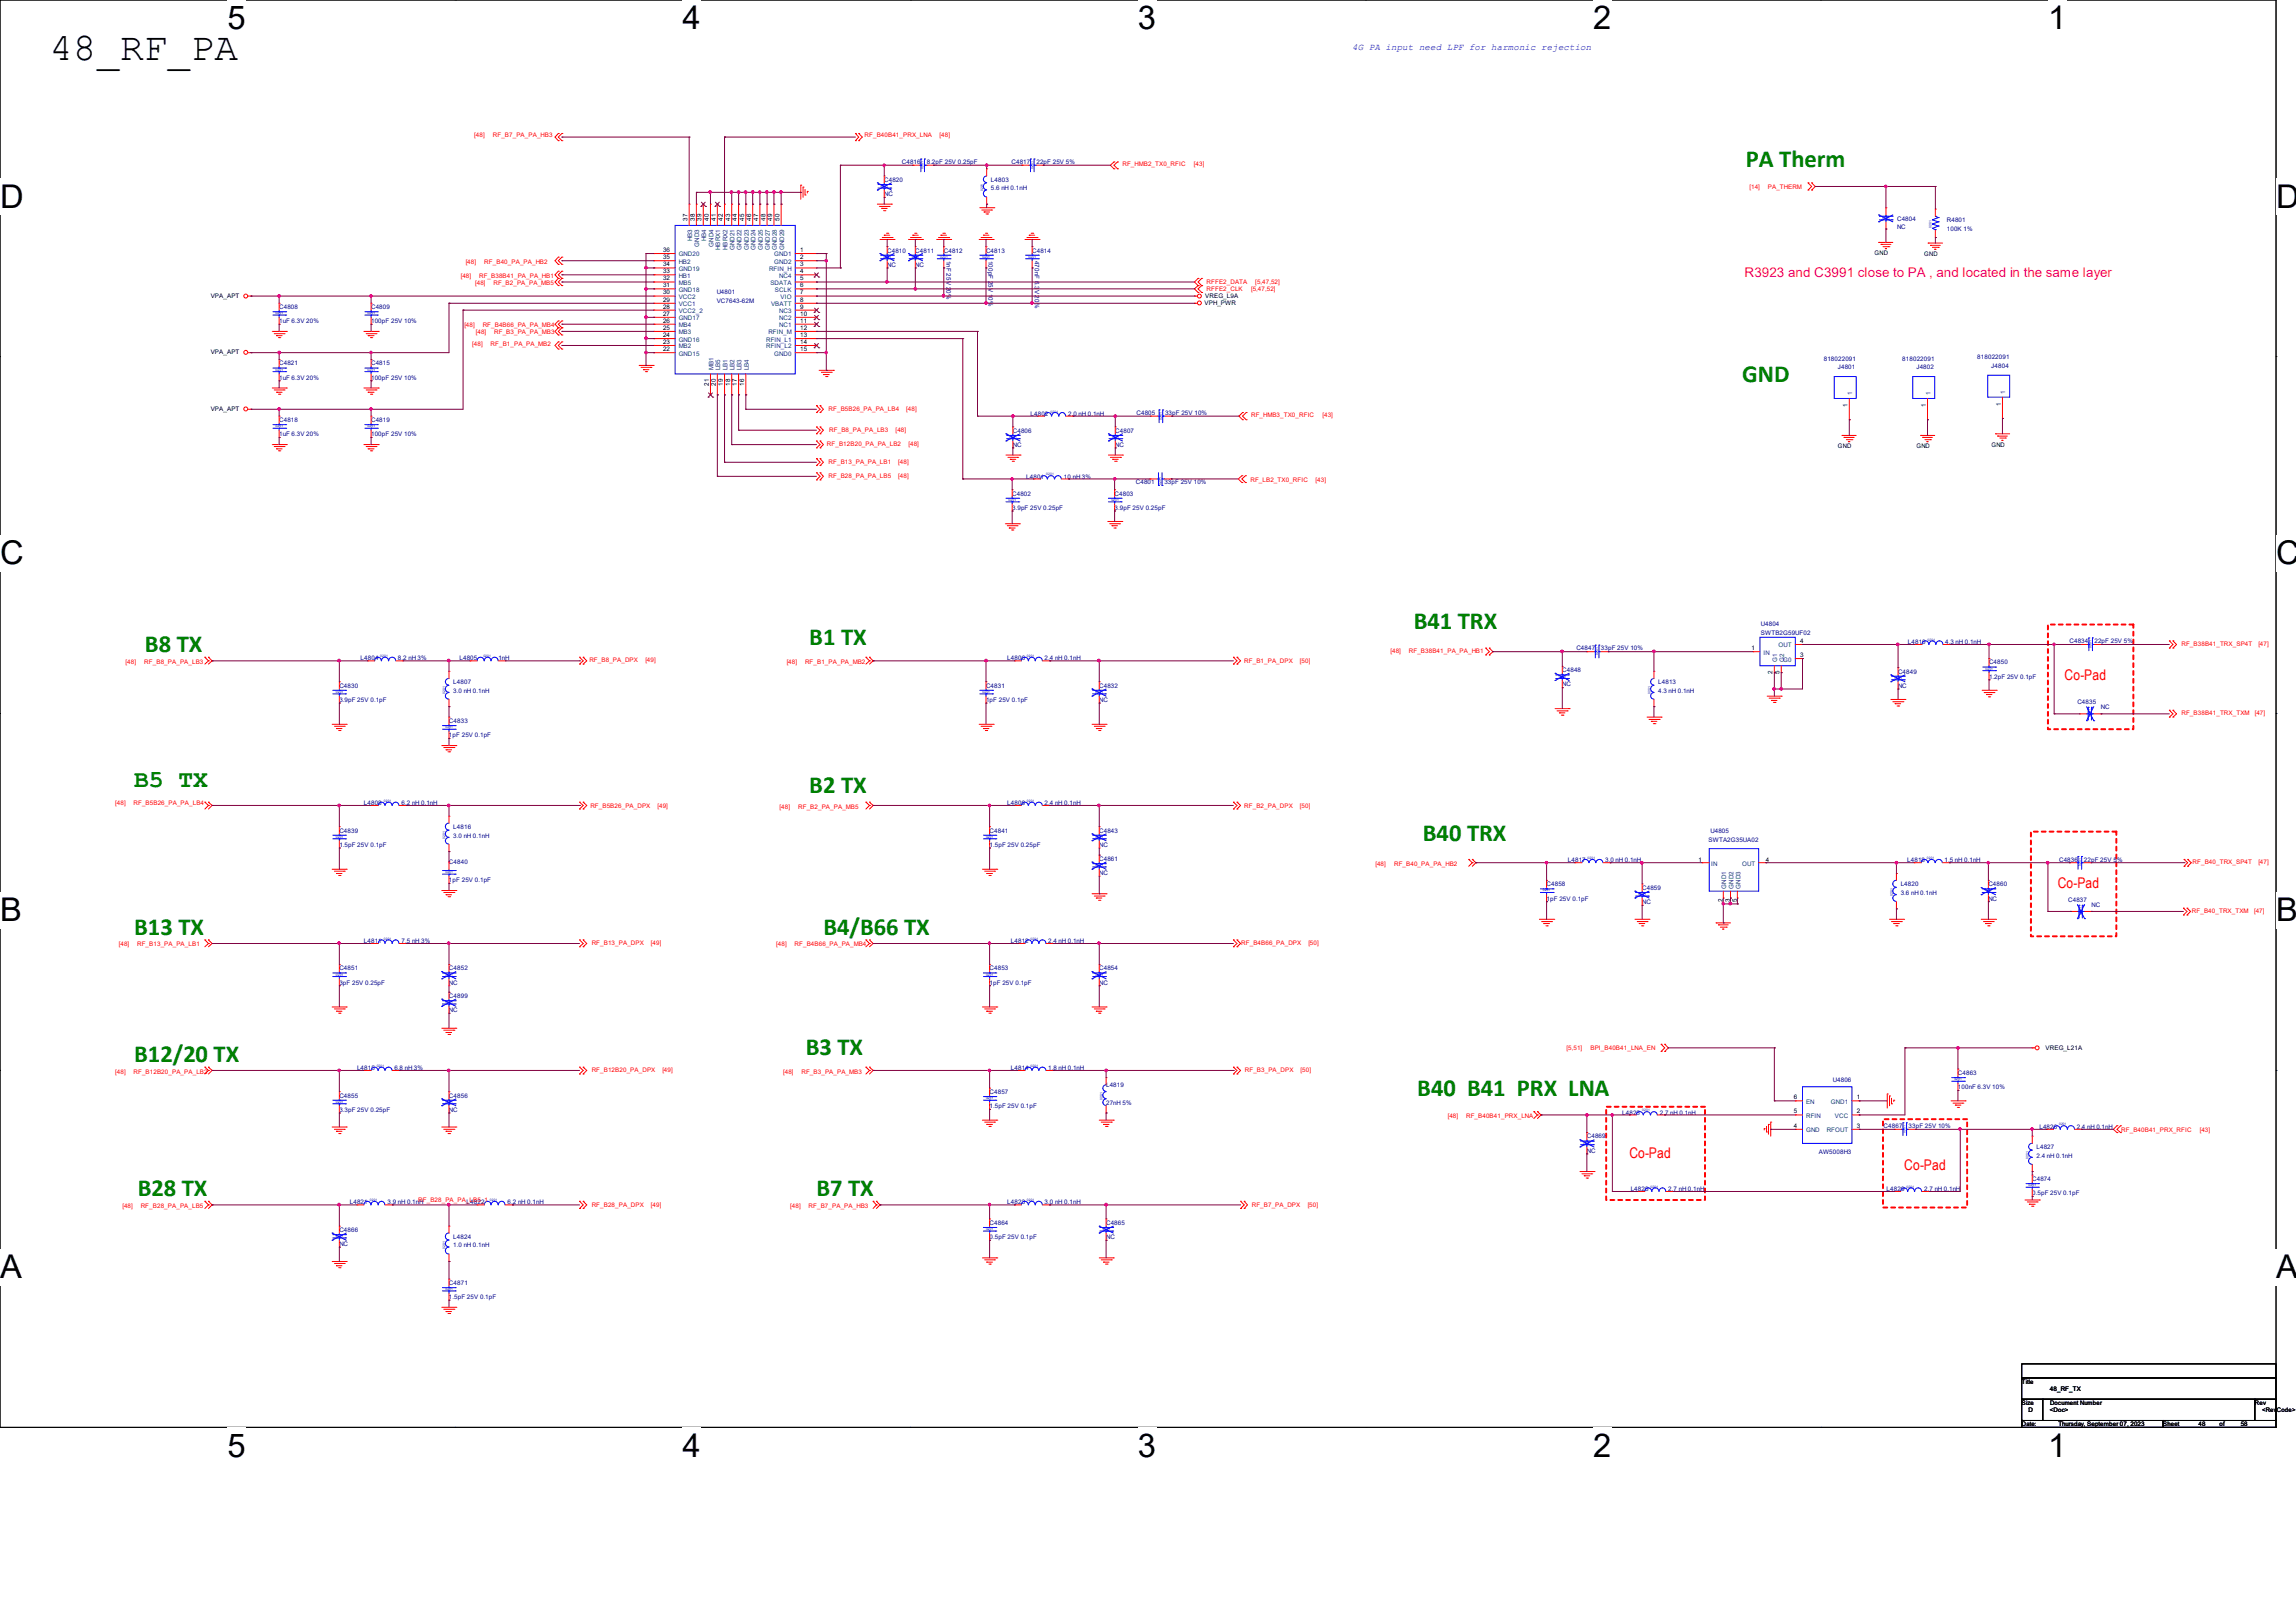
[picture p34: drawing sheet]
<svg xmlns="http://www.w3.org/2000/svg" width="297mm" height="210mm" viewBox="0 0 297 210" stroke-linecap="round" stroke-linejoin="round" font-family="sans-serif">
<defs><g id="words">
<text font-size="5.1" x="6.4" y="7.7">48_RF_PA</text>
<g font-size="4.2">
<text x="29.4" y="3.8">5</text>
<text x="88.3" y="3.8">4</text>
<text x="147.2" y="3.8">3</text>
<text x="206.1" y="3.8">2</text>
<text x="265" y="3.8">1</text>
<text x="0" y="26.9">D</text>
<text x="294.4" y="26.9">D</text>
<text x="0" y="73">C</text>
<text x="294.4" y="73">C</text>
<text x="0" y="119.2">B</text>
<text x="294.4" y="119.2">B</text>
<text x="0" y="165.4">A</text>
<text x="294.4" y="165.4">A</text>
<text x="29.4" y="188.5">5</text>
<text x="88.3" y="188.5">4</text>
<text x="147.2" y="188.5">3</text>
<text x="206.1" y="188.5">2</text>
<text x="265" y="188.5">1</text>
</g>
<g font-size="3.2" fill="#008000">
<text x="225.8" y="21.5">PA Therm</text>
<text x="225.4" y="49.4">GND</text>
<text x="104.7" y="83.5">B1 TX</text>
<text x="182.9" y="81.4">B41 TRX</text>
<text x="18.8" y="84.4">B8 TX</text>
<text x="17.4" y="101.9">B5 TX</text>
<text x="104.7" y="102.7">B2 TX</text>
<text x="184.1" y="108.9">B40 TRX</text>
<text x="17.4" y="120.9">B13 TX</text>
<text x="106.5" y="120.9">B4/B66 TX</text>
<text x="17.4" y="137.4">B12/20 TX</text>
<text x="104.2" y="136.5">B3 TX</text>
<text x="183.3" y="141.8">B40 B41 PRX LNA</text>
<text x="17.8" y="154.8">B28 TX</text>
<text x="105.6" y="154.8">B7 TX</text>
</g>
<g font-size="1.9" fill="#f00">
<text x="267.1" y="88">Co-Pad</text>
<text x="266.2" y="114.9">Co-Pad</text>
<text x="210.8" y="149.9">Co-Pad</text>
<text x="246.3" y="151.4">Co-Pad</text>
</g>
<text font-size="1.7" fill="#ff0080" x="225.7" y="35.8">R3923 and C3991 close to PA , and located in the same layer</text>
<text font-size="1.2" fill="#00f" x="174.9" y="6.5">4G PA input need LPF for harmonic rejection</text>
<g font-size=".8" fill="#f00">
<text x="61.3" y="17.8">[48]</text>
<text x="63.8" y="17.8">RF_B7_PA_PA_HB3</text>
<text x="111.8" y="17.8">RF_B40B41_PRX_LNA</text>
<text x="121.5" y="17.8">[48]</text>
<text x="145.2" y="21.5">RF_HMB2_TX0_RFIC</text>
<text x="154.4" y="21.5">[43]</text>
<text x="226.3" y="24.4">[14]</text>
<text x="228.7" y="24.4">PA_THERM</text>
<text x="59.6" y="36">[48]</text>
<text x="60.2" y="34.1">[48]</text>
<text x="62" y="36">RF_B38B41_PA_PA_HB1</text>
<text x="62.7" y="34.1">RF_B40_PA_PA_HB2</text>
<text x="61.5" y="36.9">[48]</text>
<text x="63.8" y="36.9">RF_B2_PA_PA_MB5</text>
<text x="156.1" y="37.7">RFFE2_CLK</text>
<text x="156.1" y="36.8">RFFE2_DATA</text>
<text x="161.8" y="37.7">[5,47,52]</text>
<text x="162.4" y="36.8">[5,47,52]</text>
<text x="60.1" y="42.4">[48]</text>
<text x="61.1" y="44.8">[48]</text>
<text x="61.6" y="43.3">[48]</text>
<text x="62.4" y="42.4">RF_B4B66_PA_PA_MB4</text>
<text x="63.5" y="44.8">RF_B1_PA_PA_MB2</text>
<text x="63.9" y="43.3">RF_B3_PA_PA_MB3</text>
<text x="107.2" y="53.2">RF_B5B26_PA_PA_LB4</text>
<text x="117.2" y="53.2">[48]</text>
<text x="161.8" y="54">RF_HMB3_TX0_RFIC</text>
<text x="171.1" y="54">[43]</text>
<text x="107" y="57.7">RF_B12B20_PA_PA_LB2</text>
<text x="107.3" y="55.9">RF_B8_PA_PA_LB3</text>
<text x="115.9" y="55.9">[48]</text>
<text x="117.5" y="57.7">[48]</text>
<text x="107.2" y="61.8">RF_B28_PA_PA_LB5</text>
<text x="107.2" y="60">RF_B13_PA_PA_LB1</text>
<text x="116.2" y="61.8">[48]</text>
<text x="116.2" y="60">[48]</text>
<text x="161.8" y="62.3">RF_LB2_TX0_RFIC</text>
<text x="170.2" y="62.3">[43]</text>
<text x="282.2" y="83.6">RF_B38B41_TRX_SP4T</text>
<text x="292.1" y="83.6">[47]</text>
<text x="16.3" y="85.9">[48]</text>
<text x="18.7" y="85.9">RF_B8_PA_PA_LB3</text>
<text x="76.2" y="85.7">RF_B8_PA_DPX</text>
<text x="83.5" y="85.7">[49]</text>
<text x="101.8" y="85.9">[48]</text>
<text x="104.1" y="85.9">RF_B1_PA_PA_MB2</text>
<text x="161" y="85.8">RF_B1_PA_DPX</text>
<text x="168.1" y="85.8">[50]</text>
<text x="179.9" y="84.5">[48]</text>
<text x="182.2" y="84.5">RF_B38B41_PA_PA_HB1</text>
<text x="282.2" y="92.6">RF_B38B41_TRX_TXM</text>
<text x="291.7" y="92.6">[47]</text>
<text x="14.9" y="104.2">[48]</text>
<text x="17.3" y="104.2">RF_B5B26_PA_PA_LB4</text>
<text x="76.4" y="104.6">RF_B5B26_PA_DPX</text>
<text x="85" y="104.6">[49]</text>
<text x="100.8" y="104.6">[48]</text>
<text x="103.3" y="104.6">RF_B2_PA_PA_MB5</text>
<text x="161" y="104.6">RF_B2_PA_DPX</text>
<text x="168.1" y="104.6">[50]</text>
<text x="177.9" y="112.1">[48]</text>
<text x="180.3" y="112.1">RF_B40_PA_PA_HB2</text>
<text x="283.6" y="111.8">RF_B40_TRX_SP4T</text>
<text x="292.1" y="111.8">[47]</text>
<text x="283.5" y="118.2">RF_B40_TRX_TXM</text>
<text x="291.6" y="118.2">[47]</text>
<text x="15.4" y="122.5">[48]</text>
<text x="17.7" y="122.5">RF_B13_PA_PA_LB1</text>
<text x="76.5" y="122.3">RF_B13_PA_DPX</text>
<text x="84.2" y="122.3">[49]</text>
<text x="100.4" y="122.5">[48]</text>
<text x="102.8" y="122.5">RF_B4B66_PA_PA_MB4</text>
<text x="160.6" y="122.3">RF_B4B66_PA_DPX</text>
<text x="169.2" y="122.3">[50]</text>
<text x="202.6" y="135.8">[5,51]</text>
<text x="205.7" y="135.8">BPI_B40B41_LNA_EN</text>
<text x="14.9" y="138.9">[48]</text>
<text x="17.3" y="138.9">RF_B12B20_PA_PA_LB2</text>
<text x="76.5" y="138.7">RF_B12B20_PA_DPX</text>
<text x="85.7" y="138.7">[49]</text>
<text x="101.3" y="138.9">[48]</text>
<text x="103.7" y="138.9">RF_B3_PA_PA_MB3</text>
<text x="161" y="138.7">RF_B3_PA_DPX</text>
<text x="168.2" y="138.7">[50]</text>
<text x="187.3" y="144.7">[48]</text>
<text x="189.7" y="144.7">RF_B40B41_PRX_LNA</text>
<text x="274.4" y="146.4">RF_B40B41_PRX_RFIC</text>
<text x="284.6" y="146.4">[43]</text>
<text x="54.1" y="155.5">RF_B28_PA_PA_LB5_1</text>
<text x="15.8" y="156.3">[48]</text>
<text x="18.2" y="156.3">RF_B28_PA_PA_LB5</text>
<text x="76.5" y="156.1">RF_B28_PA_DPX</text>
<text x="84.2" y="156.1">[49]</text>
<text x="102.2" y="156.3">[48]</text>
<text x="104.6" y="156.3">RF_B7_PA_PA_HB3</text>
<text x="161.9" y="156.1">RF_B7_PA_DPX</text>
<text x="169.2" y="156.1">[50]</text>
</g>
<g font-size=".8" fill="#000080">
<text x="114.4" y="23.5">C4820</text>
<text x="116.7" y="21.3">C4816</text>
<text x="119.9" y="21.3">8.2pF 25V 0.25pF</text>
<text x="128.2" y="23.5">L4803</text>
<text x="130.9" y="21.3">C4817</text>
<text x="134.1" y="21.3">22pF 25V 5%</text>
<text x="114.4" y="25.4">NC</text>
<text x="128.2" y="24.6">5.6 nH 0.1nH</text>
<text x="245.4" y="28.6">C4804</text>
<text x="245.4" y="29.7">NC</text>
<text x="251.8" y="28.7">R4801</text>
<text x="251.8" y="29.9">100K 1%</text>
<text x="114.8" y="32.7">C4810</text>
<text x="114.8" y="34.5">NC</text>
<text x="118.4" y="32.7">C4811</text>
<text x="118.4" y="34.5">NC</text>
<text x="122.1" y="32.7">C4812</text>
<text x="122.4" y="33.7" transform="rotate(90 122.4 33.7)">1nF 25V 20%</text>
<text x="127.6" y="32.7">C4813</text>
<text x="127.9" y="33.7" transform="rotate(90 127.9 33.7)">100pF 25V 10%</text>
<text x="133.5" y="32.7">C4814</text>
<text x="133.9" y="33.7" transform="rotate(90 133.9 33.7)">470nF 6.3V 20%</text>
<text x="36.1" y="40">C4808</text>
<text x="36.1" y="41.8">1uF 6.3V 20%</text>
<text x="48" y="40">C4809</text>
<text x="48" y="41.8">100pF 25V 10%</text>
<text x="92.7" y="38.1">U4801</text>
<text x="92.7" y="39.2">VC7643-62M</text>
<text x="36.1" y="47.3">C4821</text>
<text x="48" y="47.3">C4815</text>
<text x="235.9" y="46.7">818022091</text>
<text x="237.7" y="47.8">J4801</text>
<text x="246.1" y="46.7">818022091</text>
<text x="247.9" y="47.8">J4802</text>
<text x="255.8" y="46.5">818022091</text>
<text x="257.6" y="47.6">J4804</text>
<text x="36.1" y="49.1">1uF 6.3V 20%</text>
<text x="48" y="49.1">100pF 25V 10%</text>
<text x="133.3" y="53.8">L4802</text>
<text x="138.2" y="53.8">2.0 nH 0.1nH</text>
<text x="147" y="53.7">C4805</text>
<text x="150.7" y="53.7">33pF 25V 10%</text>
<text x="36.1" y="54.6">C4818</text>
<text x="36.1" y="56.4">1uF 6.3V 20%</text>
<text x="48" y="54.6">C4819</text>
<text x="48" y="56.4">100pF 25V 10%</text>
<text x="131" y="56">C4806</text>
<text x="131" y="57.8">NC</text>
<text x="144.3" y="56">C4807</text>
<text x="144.3" y="57.8">NC</text>
<text x="130.9" y="64.1">C4802</text>
<text x="130.9" y="66">3.9pF 25V 0.25pF</text>
<text x="132.8" y="61.9">L4801</text>
<text x="137.6" y="61.9">10 nH 3%</text>
<text x="144.2" y="64.1">C4803</text>
<text x="144.2" y="66">3.9pF 25V 0.25pF</text>
<text x="146.9" y="62.6">C4801</text>
<text x="150.6" y="62.6">33pF 25V 10%</text>
<text x="227.8" y="81">U4804</text>
<text x="227.8" y="82.1">SWTB2G59UF02</text>
<text x="246.8" y="83.3">L4810</text>
<text x="251.6" y="83.3">4.3 nH 0.1nH</text>
<text x="267.7" y="83.2">C4834</text>
<text x="270.9" y="83.2">22pF 25V 5%</text>
<text x="43.9" y="89">C4830</text>
<text x="46.7" y="85.4">L4804</text>
<text x="51.5" y="85.4">8.2 nH 3%</text>
<text x="58.6" y="88.6">L4807</text>
<text x="58.6" y="89.7">3.0 nH 0.1nH</text>
<text x="59.4" y="85.3">L4805</text>
<text x="64.5" y="85.3">1nH</text>
<text x="127.6" y="89">C4831</text>
<text x="130.3" y="85.4">L4806</text>
<text x="135.1" y="85.4">2.4 nH 0.1nH</text>
<text x="142.2" y="89">C4832</text>
<text x="202.1" y="87">C4848</text>
<text x="202.1" y="88.8">NC</text>
<text x="203.9" y="84.2">C4847</text>
<text x="207.1" y="84.2">33pF 25V 10%</text>
<text x="214.5" y="88.6">L4813</text>
<text x="214.5" y="89.7">4.3 nH 0.1nH</text>
<text x="245.5" y="87.2">C4849</text>
<text x="245.5" y="89">NC</text>
<text x="257.3" y="86">C4850</text>
<text x="257.3" y="87.8">1.2pF 25V 0.1pF</text>
<text x="43.9" y="90.8">3.9pF 25V 0.1pF</text>
<text x="58.1" y="93.6">C4833</text>
<text x="58.1" y="95.4">1pF 25V 0.1pF</text>
<text x="127.6" y="90.8">1pF 25V 0.1pF</text>
<text x="142.2" y="90.8">NC</text>
<text x="268.7" y="91.1">C4835</text>
<text x="271.8" y="91.7">NC</text>
<text x="43.9" y="107.7">C4839</text>
<text x="47.1" y="104.2">L4808</text>
<text x="51.9" y="104.2">6.2 nH 0.1nH</text>
<text x="58.6" y="107.3">L4816</text>
<text x="128" y="107.7">C4841</text>
<text x="130.3" y="104.2">L4809</text>
<text x="135.1" y="104.2">2.4 nH 0.1nH</text>
<text x="142.2" y="107.7">C4843</text>
<text x="221.3" y="107.7">U4805</text>
<text x="43.9" y="109.6">1.5pF 25V 0.1pF</text>
<text x="58.1" y="111.8">C4840</text>
<text x="58.6" y="108.4">3.0 nH 0.1nH</text>
<text x="128" y="109.6">1.5pF 25V 0.25pF</text>
<text x="142.2" y="109.6">NC</text>
<text x="142.2" y="111.4">C4861</text>
<text x="142.2" y="113.2">NC</text>
<text x="202.8" y="111.6">L4817</text>
<text x="207.6" y="111.6">3.0 nH 0.1nH</text>
<text x="221" y="109">SWTA2G35UA02</text>
<text x="246.7" y="111.6">L4818</text>
<text x="251.5" y="111.6">1.5 nH 0.1nH</text>
<text x="266.4" y="111.5">C4836</text>
<text x="269.6" y="111.5">22pF 25V 5%</text>
<text x="58.1" y="114.1">1pF 25V 0.1pF</text>
<text x="200.1" y="114.7">C4858</text>
<text x="200.1" y="116.5">1pF 25V 0.1pF</text>
<text x="212.4" y="115.1">C4859</text>
<text x="212.4" y="117">NC</text>
<text x="245.9" y="114.7">L4820</text>
<text x="245.9" y="115.8">3.6 nH 0.1nH</text>
<text x="257.2" y="114.7">C4860</text>
<text x="257.2" y="116.5">NC</text>
<text x="267.5" y="116.7">C4837</text>
<text x="270.6" y="117.3">NC</text>
<text x="43.9" y="125.6">C4851</text>
<text x="47.1" y="122">L4811</text>
<text x="51.9" y="122">7.5 nH 3%</text>
<text x="58.1" y="125.6">C4852</text>
<text x="128" y="125.6">C4853</text>
<text x="130.8" y="122">L4812</text>
<text x="135.6" y="122">2.4 nH 0.1nH</text>
<text x="142.2" y="125.6">C4854</text>
<text x="43.9" y="127.4">3pF 25V 0.25pF</text>
<text x="58.1" y="129.2">C4899</text>
<text x="58.1" y="131">NC</text>
<text x="58.1" y="127.4">NC</text>
<text x="128" y="127.4">1pF 25V 0.1pF</text>
<text x="142.2" y="127.4">NC</text>
<text x="43.9" y="142">C4855</text>
<text x="43.9" y="143.8">3.3pF 25V 0.25pF</text>
<text x="46.2" y="138.5">L4815</text>
<text x="51" y="138.5">6.8 nH 3%</text>
<text x="58.1" y="142">C4856</text>
<text x="58.1" y="143.8">NC</text>
<text x="128" y="141.6">C4857</text>
<text x="128" y="143.4">1.5pF 25V 0.1pF</text>
<text x="130.8" y="138.5">L4814</text>
<text x="135.6" y="138.5">1.8 nH 0.1nH</text>
<text x="143.1" y="140.7">L4819</text>
<text x="143.1" y="143">27nH 5%</text>
<text x="237.1" y="140">U4806</text>
<text x="253.3" y="139.1">C4863</text>
<text x="253.3" y="140.9">100nF 6.3V 10%</text>
<text x="205.3" y="147.3">C4869</text>
<text x="205.3" y="149.2">NC</text>
<text x="209.8" y="144.2">L4825</text>
<text x="214.7" y="144.2">2.7 nH 0.1nH</text>
<text x="235.3" y="149.3">AW5008H3</text>
<text x="243.7" y="146">C4867</text>
<text x="246.9" y="146">33pF 25V 10%</text>
<text x="263.4" y="148.7">L4827</text>
<text x="263.4" y="149.8">2.4 nH 0.1nH</text>
<text x="263.8" y="146">L4826</text>
<text x="268.6" y="146">2.4 nH 0.1nH</text>
<text x="45.3" y="155.8">L4821</text>
<text x="50.1" y="155.8">3.9 nH 0.1nH</text>
<text x="60.4" y="155.7">L4822</text>
<text x="65.7" y="155.8">6.2 nH 0.1nH</text>
<text x="130.3" y="155.8">L4823</text>
<text x="135.1" y="155.8">3.0 nH 0.1nH</text>
<text x="210.9" y="154.1">L4828</text>
<text x="215.8" y="154.1">2.7 nH 0.1nH</text>
<text x="244.1" y="154.1">L4829</text>
<text x="248.9" y="154.1">2.7 nH 0.1nH</text>
<text x="262.9" y="152.8">C4874</text>
<text x="262.9" y="154.6">0.5pF 25V 0.1pF</text>
<text x="43.9" y="159.4">C4866</text>
<text x="43.9" y="161.2">NC</text>
<text x="58.6" y="160.3">L4824</text>
<text x="58.6" y="161.4">1.0 nH 0.1nH</text>
<text x="128" y="158.5">C4864</text>
<text x="128" y="160.3">0.5pF 25V 0.1pF</text>
<text x="143.1" y="158.5">C4865</text>
<text x="143.1" y="160.3">NC</text>
<text x="58.1" y="166.3">C4871</text>
<text x="58.1" y="168.1">1.5pF 25V 0.1pF</text>
</g>
<g font-size=".8">
<text x="88.9" y="28.5" transform="rotate(-90 88.9 28.5)">37</text>
<text x="89.9" y="28.5" transform="rotate(-90 89.9 28.5)">38</text>
<text x="90.8" y="28.5" transform="rotate(-90 90.8 28.5)">39</text>
<text x="91.7" y="28.5" transform="rotate(-90 91.7 28.5)">40</text>
<text x="92.6" y="28.5" transform="rotate(-90 92.6 28.5)">41</text>
<text x="93.5" y="28.5" transform="rotate(-90 93.5 28.5)">42</text>
<text x="94.4" y="28.5" transform="rotate(-90 94.4 28.5)">43</text>
<text x="95.3" y="28.5" transform="rotate(-90 95.3 28.5)">44</text>
<text x="96.3" y="28.5" transform="rotate(-90 96.3 28.5)">45</text>
<text x="97.2" y="28.5" transform="rotate(-90 97.2 28.5)">46</text>
<text x="98.1" y="28.5" transform="rotate(-90 98.1 28.5)">47</text>
<text x="99" y="28.5" transform="rotate(-90 99 28.5)">48</text>
<text x="99.9" y="28.5" transform="rotate(-90 99.9 28.5)">49</text>
<text x="100.8" y="28.5" transform="rotate(-90 100.8 28.5)">50</text>
<text x="85.8" y="34.5">34</text>
<text x="85.8" y="32.6">36</text>
<text x="85.8" y="35.3">33</text>
<text x="85.8" y="33.5">35</text>
<text x="103.5" y="32.6">1</text>
<text x="103.5" y="33.5">2</text>
<text x="103.5" y="35.3">4</text>
<text x="103.5" y="34.5">3</text>
<text x="242.5" y="33">GND</text>
<text x="248.9" y="33.1">GND</text>
<text x="27.3" y="38.5">VPA_APT</text>
<text x="85.8" y="40.9">27</text>
<text x="85.8" y="37.2">31</text>
<text x="85.8" y="41.7">26</text>
<text x="85.8" y="36.3">32</text>
<text x="85.8" y="39">29</text>
<text x="85.8" y="38.1">30</text>
<text x="85.8" y="39.9">28</text>
<text x="103.5" y="41.7">11</text>
<text x="103.5" y="40.9">10</text>
<text x="103.5" y="39.9">9</text>
<text x="103.5" y="37.2">6</text>
<text x="103.5" y="36.3">5</text>
<text x="103.5" y="39">8</text>
<text x="103.5" y="38.1">7</text>
<text x="155.8" y="39.5">VPH_PWR</text>
<text x="155.9" y="38.5">VREG_L9A</text>
<text x="27.3" y="45.8">VPA_APT</text>
<text x="85.8" y="45.4">22</text>
<text x="85.8" y="43.6">24</text>
<text x="85.8" y="44.5">23</text>
<text x="85.8" y="42.7">25</text>
<text x="103.5" y="45.4">15</text>
<text x="103.5" y="43.6">13</text>
<text x="103.5" y="44.5">14</text>
<text x="103.5" y="42.7">12</text>
<text x="27.3" y="53.2">VPA_APT</text>
<text x="91.7" y="50" transform="rotate(-90 91.7 50)">21</text>
<text x="92.6" y="50" transform="rotate(-90 92.6 50)">20</text>
<text x="93.5" y="50" transform="rotate(-90 93.5 50)">19</text>
<text x="94.4" y="50" transform="rotate(-90 94.4 50)">18</text>
<text x="95.3" y="50" transform="rotate(-90 95.3 50)">17</text>
<text x="96.3" y="50" transform="rotate(-90 96.3 50)">16</text>
<text x="239" y="52.7" transform="rotate(-90 239 52.7)">1</text>
<text x="249.1" y="52.7" transform="rotate(-90 249.1 52.7)">1</text>
<text x="258.8" y="52.5" transform="rotate(-90 258.8 52.5)">1</text>
<text x="237.8" y="58">GND</text>
<text x="247.9" y="58">GND</text>
<text x="257.6" y="57.8">GND</text>
<text x="232.9" y="83.2">4</text>
<text x="226.6" y="84.1">1</text>
<text x="229.3" y="87.2" transform="rotate(-90 229.3 87.2)">2</text>
<text x="230.2" y="87.2" transform="rotate(-90 230.2 87.2)">5</text>
<text x="232.9" y="85">3</text>
<text x="219.7" y="111.6">1</text>
<text x="228.4" y="111.6">4</text>
<text x="222.9" y="116.7" transform="rotate(-90 222.9 116.7)">2</text>
<text x="223.8" y="116.7" transform="rotate(-90 223.8 116.7)">3</text>
<text x="224.7" y="116.7" transform="rotate(-90 224.7 116.7)">5</text>
<text x="264.6" y="135.8">VREG_L21A</text>
<text x="232.1" y="142.2">6</text>
<text x="240.2" y="142.2">1</text>
<text x="232.1" y="144.1">5</text>
<text x="232.1" y="145.9">4</text>
<text x="240.2" y="144.1">2</text>
<text x="240.2" y="145.9">3</text>
<text x="261.5" y="179.1">Title</text>
<text x="261.5" y="181.8">Size</text>
<text x="261.5" y="184.6">Date:</text>
<text x="262.4" y="182.7">D</text>
<text x="265.2" y="182.7">&lt;Doc&gt;</text>
<text x="265.2" y="180">48_RF_TX</text>
<text x="265.2" y="181.8">Document Number</text>
<text x="266.3" y="184.6">Thursday, September 07, 2023</text>
<text x="279.8" y="184.6">Sheet</text>
<text x="284.4" y="184.6">48</text>
<text x="287.1" y="184.6">of</text>
<text x="289.9" y="184.6">58</text>
<text x="291.7" y="181.8">Rev</text>
<text x="292.6" y="182.7">&lt;RevCode&gt;</text>
</g>
<g font-size=".8" fill="#004080">
<text x="87.8" y="35.1">GND19</text>
<text x="87.8" y="33.2">GND20</text>
<text x="87.8" y="35.9">HB1</text>
<text x="87.8" y="34.1">HB2</text>
<text x="89.5" y="31.2" transform="rotate(-90 89.5 31.2)">HB3</text>
<text x="90.5" y="31.9" transform="rotate(-90 90.5 31.9)">GND3</text>
<text x="91.4" y="31.2" transform="rotate(-90 91.4 31.2)">HB4</text>
<text x="92.3" y="31.9" transform="rotate(-90 92.3 31.9)">GND4</text>
<text x="93.2" y="32.4" transform="rotate(-90 93.2 32.4)">HBRX1</text>
<text x="94.1" y="32.4" transform="rotate(-90 94.1 32.4)">HBRX2</text>
<text x="95" y="32.4" transform="rotate(-90 95 32.4)">GND21</text>
<text x="95.9" y="32.4" transform="rotate(-90 95.9 32.4)">GND22</text>
<text x="96.9" y="32.4" transform="rotate(-90 96.9 32.4)">GND23</text>
<text x="97.7" y="32.4" transform="rotate(-90 97.7 32.4)">GND24</text>
<text x="98.7" y="32.4" transform="rotate(-90 98.7 32.4)">GND25</text>
<text x="99.5" y="35.1">RFIN_H</text>
<text x="99.6" y="32.4" transform="rotate(-90 99.6 32.4)">GND27</text>
<text x="100.2" y="33.2">GND1</text>
<text x="100.2" y="34.1">GND2</text>
<text x="100.5" y="32.4" transform="rotate(-90 100.5 32.4)">GND28</text>
<text x="100.8" y="35.9">NC4</text>
<text x="101.4" y="32.4" transform="rotate(-90 101.4 32.4)">GND29</text>
<text x="87.8" y="41.4">GND17</text>
<text x="87.8" y="37.8">GND18</text>
<text x="87.8" y="36.9">MB5</text>
<text x="87.8" y="39.6">VCC1</text>
<text x="87.8" y="38.7">VCC2</text>
<text x="87.8" y="40.5">VCC2_2</text>
<text x="99.7" y="36.9">SDATA</text>
<text x="99.7" y="39.6">VBATT</text>
<text x="100.2" y="37.8">SCLK</text>
<text x="100.8" y="41.4">NC2</text>
<text x="100.8" y="40.5">NC3</text>
<text x="101" y="38.7">VIO</text>
<text x="87.8" y="46">GND15</text>
<text x="87.8" y="44.2">GND16</text>
<text x="87.8" y="45.1">MB2</text>
<text x="87.8" y="43.3">MB3</text>
<text x="87.8" y="42.3">MB4</text>
<text x="92.3" y="47.9" transform="rotate(-90 92.3 47.9)">MB1</text>
<text x="93.2" y="47.9" transform="rotate(-90 93.2 47.9)">LB5</text>
<text x="94.1" y="47.9" transform="rotate(-90 94.1 47.9)">LB1</text>
<text x="95" y="47.9" transform="rotate(-90 95 47.9)">LB2</text>
<text x="95.9" y="47.9" transform="rotate(-90 95.9 47.9)">LB3</text>
<text x="96.9" y="47.9" transform="rotate(-90 96.9 47.9)">LB4</text>
<text x="99.1" y="44.2">RFIN_L1</text>
<text x="99.1" y="45.1">RFIN_L2</text>
<text x="99.4" y="43.3">RFIN_M</text>
<text x="100.2" y="46">GND0</text>
<text x="100.8" y="42.3">NC1</text>
<text x="239.6" y="51.1" transform="rotate(-90 239.6 51.1)">1</text>
<text x="249.7" y="51.1" transform="rotate(-90 249.7 51.1)">1</text>
<text x="259.4" y="50.9" transform="rotate(-90 259.4 50.9)">1</text>
<text x="230.1" y="83.8">OUT</text>
<text x="228.1" y="84.7">IN</text>
<text x="229.9" y="85.7" transform="rotate(-90 229.9 85.7)">G1</text>
<text x="230.7" y="85.6">G0</text>
<text x="230.8" y="85.7" transform="rotate(-90 230.8 85.7)">G2</text>
<text x="221.4" y="112.1">IN</text>
<text x="225.4" y="112.1">OUT</text>
<text x="223.3" y="115" transform="rotate(-90 223.3 115)">GND1</text>
<text x="224.2" y="115" transform="rotate(-90 224.2 115)">GND2</text>
<text x="225.2" y="115" transform="rotate(-90 225.2 115)">GND3</text>
<text x="233.6" y="142.8">EN</text>
<text x="236.9" y="142.8">GND1</text>
<text x="233.6" y="144.7">RFIN</text>
<text x="233.6" y="146.5">GND</text>
<text x="236.3" y="146.5">RFOUT</text>
<text x="237.4" y="144.7">VCC</text>
</g>
<g font-size=".4" fill="#00f">
<text x="119.5" y="21.8" transform="rotate(-90 119.5 21.8)">0201</text>
<text x="133.7" y="21.8" transform="rotate(-90 133.7 21.8)">0201</text>
<text x="113.9" y="24.2">0201</text>
<text x="127.2" y="24.8" transform="rotate(-90 127.2 24.8)">0201</text>
<text x="243.5" y="28.3">0201</text>
<text x="249.9" y="29.5" transform="rotate(-90 249.9 29.5)">0201</text>
<text x="114.3" y="33.4">0201</text>
<text x="117.9" y="33.4">0201</text>
<text x="121.6" y="33.4">0201</text>
<text x="127.1" y="33.4">0201</text>
<text x="133.1" y="33.4">0201</text>
<text x="35.6" y="40.6">0201</text>
<text x="47.5" y="40.6">0201</text>
<text x="35.6" y="48">0201</text>
<text x="47.5" y="48">0201</text>
<text x="135.9" y="53.4">0201</text>
<text x="35.6" y="55.3">0201</text>
<text x="47.5" y="55.3">0201</text>
<text x="130.6" y="56.6">0201</text>
<text x="143.8" y="56.6">0201</text>
<text x="150.3" y="54.3" transform="rotate(-90 150.3 54.3)">0201</text>
<text x="130.5" y="64.8">0201</text>
<text x="135.3" y="61.5">0201</text>
<text x="143.8" y="64.8">0201</text>
<text x="150.2" y="62.7" transform="rotate(-90 150.2 62.7)">0201</text>
<text x="249.3" y="82.9">0201</text>
<text x="270.6" y="83.9" transform="rotate(-90 270.6 83.9)">0201</text>
<text x="43.4" y="89.7">0201</text>
<text x="49.2" y="85">0201</text>
<text x="57.6" y="89.8" transform="rotate(-90 57.6 89.8)">0201</text>
<text x="62.5" y="85">0201</text>
<text x="127.1" y="89.7">0201</text>
<text x="132.8" y="85">0201</text>
<text x="141.7" y="89.7">0201</text>
<text x="201.6" y="87.7">0201</text>
<text x="206.7" y="84.8" transform="rotate(-90 206.7 84.8)">0201</text>
<text x="213.5" y="89.8" transform="rotate(-90 213.5 89.8)">0201</text>
<text x="245.1" y="87.8">0201</text>
<text x="256.8" y="86.7">0201</text>
<text x="57.6" y="94.2">0201</text>
<text x="270.4" y="92.8" transform="rotate(-90 270.4 92.8)">0201</text>
<text x="49.7" y="103.8">0201</text>
<text x="132.8" y="103.8">0201</text>
<text x="43.4" y="108.4">0201</text>
<text x="57.6" y="108.6" transform="rotate(-90 57.6 108.6)">0201</text>
<text x="57.6" y="113">0201</text>
<text x="127.6" y="108.4">0201</text>
<text x="141.7" y="108.4">0201</text>
<text x="141.7" y="112.1">0201</text>
<text x="205.4" y="111.2">0201</text>
<text x="249.3" y="111.2">0201</text>
<text x="269.2" y="112.1" transform="rotate(-90 269.2 112.1)">0201</text>
<text x="199.6" y="115.4">0201</text>
<text x="212" y="115.8">0201</text>
<text x="244.9" y="116" transform="rotate(-90 244.9 116)">0201</text>
<text x="256.8" y="115.4">0201</text>
<text x="269.2" y="118.4" transform="rotate(-90 269.2 118.4)">0201</text>
<text x="49.7" y="121.6">0201</text>
<text x="133.3" y="121.6">0201</text>
<text x="43.4" y="126.2">0201</text>
<text x="57.6" y="129.8">0201</text>
<text x="57.6" y="126.2">0201</text>
<text x="127.6" y="126.2">0201</text>
<text x="141.7" y="126.2">0201</text>
<text x="43.4" y="142.7">0201</text>
<text x="48.7" y="138">0201</text>
<text x="57.6" y="142.7">0201</text>
<text x="127.6" y="142.2">0201</text>
<text x="133.3" y="138">0201</text>
<text x="142.6" y="142.4" transform="rotate(-90 142.6 142.4)">0201</text>
<text x="212.4" y="143.8">0201</text>
<text x="252.8" y="139.8">0201</text>
<text x="204.8" y="148">0201</text>
<text x="246.5" y="146.6" transform="rotate(-90 246.5 146.6)">0201</text>
<text x="262.4" y="150" transform="rotate(-90 262.4 150)">0201</text>
<text x="266.4" y="145.6">0201</text>
<text x="47.8" y="155.4">0201</text>
<text x="63.4" y="155.4">0201</text>
<text x="132.8" y="155.4">0201</text>
<text x="213.5" y="153.7">0201</text>
<text x="246.6" y="153.7">0201</text>
<text x="262.4" y="153.5">0201</text>
<text x="43.4" y="160.1">0201</text>
<text x="57.6" y="161.6" transform="rotate(-90 57.6 161.6)">0201</text>
<text x="127.6" y="159.2">0201</text>
<text x="142.7" y="159.2">0201</text>
<text x="57.6" y="166.9">0201</text>
</g>
</g></defs>
<path d="M0 0h294.4v184.7h-294.4z" fill="none" stroke="#000" stroke-width=".13"/>
<g fill="#fff">
<path d="M29.4 0h2.4v4.7h-2.4z"/>
<path d="M29.4 184.7h2.4v4.7h-2.4z"/>
</g>
<path d="M58.9 0h.1M58.9 184.7h.1" fill="none" stroke="#000" stroke-width=".13"/>
<g fill="#fff">
<path d="M88.3 0h2.4v4.7h-2.4z"/>
<path d="M88.3 184.7h2.4v4.7h-2.4z"/>
</g>
<path d="M117.8 0h.1M117.8 184.7h.1" fill="none" stroke="#000" stroke-width=".13"/>
<g fill="#fff">
<path d="M147.2 0h2.4v4.7h-2.4z"/>
<path d="M147.2 184.7h2.4v4.7h-2.4z"/>
</g>
<path d="M176.7 0h.1M176.7 184.7h.1" fill="none" stroke="#000" stroke-width=".13"/>
<g fill="#fff">
<path d="M206.1 0h2.3v4.7h-2.3z"/>
<path d="M206.1 184.7h2.3v4.7h-2.3z"/>
</g>
<path d="M235.5 0h.1M235.5 184.7h.1" fill="none" stroke="#000" stroke-width=".13"/>
<g fill="#fff">
<path d="M265 0h2.3v4.7h-2.3z"/>
<path d="M265 184.7h2.3v4.7h-2.3z"/>
<path d="M0 23.1h3v4.7h-3z"/>
<path d="M294.4 23.1h2.6v4.7h-2.6z"/>
<path d="M0 69.2h3v4.8h-3z"/>
<path d="M294.4 69.2h2.6v4.8h-2.6z"/>
</g>
<path d="M0 46.1h.1M294.4 46.1h.1" fill="none" stroke="#000" stroke-width=".13"/>
<g fill="#fff">
<path d="M0 115.4h2.8v4.7h-2.8z"/>
<path d="M294.4 115.4h2.6v4.7h-2.6z"/>
</g>
<path d="M0 92.3h.1M294.4 92.3h.1" fill="none" stroke="#000" stroke-width=".13"/>
<g fill="#fff">
<path d="M0 161.6h2.8v4.7h-2.8z"/>
<path d="M294.3 161.6h2.7v4.7h-2.7z"/>
</g>
<path d="M0 138.5h.1M294.4 138.5h.1M261.5 176.5h32.9v1.8h-32.9zM261.5 178.3h32.9v2.8h-32.9zM261.5 181.1h2.7v2.7h-2.7zM261.5 183.8h18.3v.9h-18.3zM264.2 181.1h27.5v2.7h-27.5zM279.8 183.8h14.6v.9h-14.6zM291.7 181.1h2.7v2.7h-2.7z" fill="none" stroke="#000" stroke-width=".13"/>
<path d="M264.9 80.8h11.1v13.6h-11.1zM262.7 107.6h11.1v13.6h-11.1zM207.8 143.2h12.8v12.1h-12.8zM243.6 144.8h10.9v11.5h-10.9z" fill="none" stroke="#f00" stroke-width=".25" stroke-dasharray=".5"/>
<g fill="none" stroke="#f00" stroke-width=".13">
<path d="M72.2 18.2h.1M72.2 17.3h.1M72.2 17.3l-.4 .4 .4 .5M72.7 18.2h.1M72.7 17.3h.1M72.7 17.3l-.5 .4 .5 .5M110.7 18.2h.1M110.7 17.3h.1M110.7 17.3l.4 .4-.4 .5M111.1 18.2h.1M111.1 17.3h.1M111.1 17.3l.4 .4-.4 .5"/>
<path d="M32.1 38.3h.4M32.5 38.3h.1M36.1 39.2h.1M36.1 39.2v.9M48 39.2h.1M48 39.2v.9M72.2 33.3h.1M72.2 34.2h.1M72.2 35.1h.1M72.2 36h.1M72.2 37h.1M72.2 33.3l-.4 .4 .4 .5"/>
<path d="M72.2 35.1l-.4 .5 .4 .4M72.2 36l-.4 .5 .4 .5M72.7 33.3h.1M72.7 34.2h.1M72.7 35.1h.1M72.7 36h.1M72.7 37h.1M72.7 33.3l-.5 .4 .5 .5M72.7 35.1l-.5 .5 .5 .4M72.7 36l-.5 .5 .5 .5M84.6 37.4h.1M84.6 34.7h.1"/>
<path d="M84.6 32.8h.1M84.6 35.6h.1M84.6 33.7h.1M84.6 36.5h.1M84.6 39.2h.1M84.6 38.3h.1M84.6 38.3h2.7M84.6 39.2h2.7M84.6 32.8h2.7M84.6 37.4h2.7M84.6 34.7h2.7M84.6 33.7h2.7"/>
<path d="M84.6 35.6h2.7M84.6 36.5h2.7M89.2 26.4h.1M89.2 26.4v2.8M90.1 26.4h.1M90.1 26.4v2.8M91 26.4h.1M91 26.4v2.8M91.9 26.4h.1M91.9 26.4v2.8M92.8 26.4h.1M92.8 26.4v2.8"/>
<path d="M93.7 26.4h.1M93.7 26.4v2.8M94.7 26.4h.1M94.7 26.4v2.8M95.5 26.4h.1M95.5 26.4v2.8M96.5 26.4h.1M96.5 26.4v2.8M97.4 26.4h.1M97.4 26.4v2.8M98.3 26.4h.1M98.3 26.4v2.8"/>
<path d="M99.2 26.4h.1M99.2 26.4v2.8M100.1 26.4h.1M100.1 26.4v2.8M101 26.4h.1M101 26.4v2.8M102.9 38.3h2.7M102.9 39.2h2.7M102.9 32.8h2.7M102.9 37.4h2.7M102.9 34.7h2.7M102.9 33.7h2.7"/>
<path d="M102.9 35.6h2.7M102.9 36.5h2.7M103.6 24h.1M103.6 24v1.8M103.9 24.2h.1M103.9 24.2v1.3M104.1 25.2h.1M104.1 24.5v.7M104.4 24.8h.1M104.4 24.8v.2M105.6 32.8h.1M105.6 33.7h.1"/>
<path d="M105.6 35.6h.1M105.6 34.7h.1M105.6 37.4h.1M105.6 36.5h.1M105.6 39.2h.1M105.6 38.3h.1M113.5 26.4h1.8M113.7 26.7h1.3M113.8 31h1.9M114 27h.1M114 27h.8M114.1 30.7h1.3"/>
<path d="M114.3 27.3h.2M114.4 30.4h.1M114.4 22.8h.1M114.4 25.5h.1M114.4 30.4h.7M114.4 22.8v.9M114.4 24.6v.9M114.5 27.3h.1M114.7 30.2h.2M114.8 31.9h.1M114.8 34.7h.1M114.8 31.9v.9"/>
<path d="M114.8 33.7v1M114.9 30.2h.1M115 26.7h.1M115.3 26.4h.1M115.4 30.7h.1M115.7 31h.1M117.5 31h1.8M117.8 30.7h1.2M118.1 30.4h.1M118.1 21.4h.1M118.1 30.4h.7M118.1 21.4h.9"/>
<path d="M118.3 30.2h.2M118.4 31.9h.1M118.4 34.7h.1M118.4 31.9v.9M118.4 33.7v1M118.5 30.2h.1M119 30.7h.1M119.3 31h.1M119.9 21.4h.9M120.8 21.4h.1M121.2 31h1.8M121.4 30.7h1.3"/>
<path d="M121.7 30.4h.1M121.7 30.4h.7M122 30.2h.2M122.1 31.9h.1M122.1 34.7h.1M122.1 31.9v.9M122.1 33.7v1M122.2 30.2h.1M122.7 30.7h.1M123 31h.1M126.7 31h1.8M126.7 26.9h1.9"/>
<path d="M126.9 30.7h1.3M127 27.2h1.3M127.2 30.4h.1M127.2 30.4h.7M127.3 27.4h.1M127.3 27.4h.7M127.5 30.2h.1M127.6 31.9h.1M127.6 34.7h.1M127.6 27.7h.2M127.6 31.9v.9M127.6 33.7v1"/>
<path d="M127.6 30.2h.1M127.6 26.4h.1M127.6 21.8h.1M127.6 21.8v1M127.6 25.5v.9M127.8 27.7h.1M128.2 30.7h.1M128.3 27.2h.1M128.5 31h.1M128.6 26.9h.1M132.2 21.4h.1M132.2 21.4h.9"/>
<path d="M132.6 31h1.8M132.8 30.7h1.4M133.1 30.4h.1M133.1 30.4h.8M133.4 30.2h.2M133.5 31.9h.1M133.5 34.7h.1M133.5 31.9v.9M133.5 33.7v1M133.6 30.2h.1M134.1 21.4h.9M134.2 30.7h.1"/>
<path d="M134.4 31h.1M135 21.4h.1M144.1 21.8h.1M144.1 21h.1M144.1 21l-.5 .4 .5 .4M144.6 21h.1M144.6 21.8h.1M144.6 21l-.5 .4 .5 .4M154.5 38.3h.1M154.5 39.2h.1M154.5 38.3h.4M154.5 39.2h.4"/>
<path d="M155 37h.1M155 37.8h.1M155 36h.1M155 37l-.5 .4 .5 .4M155 36l-.5 .5 .5 .5M155.4 37.8h.1M155.4 37h.1M155.4 36h.1M155.4 37l-.4 .4 .4 .4M155.4 36l-.4 .5 .4 .5M233.9 24.6h.1M233.9 23.7h.1"/>
<path d="M233.9 23.7l.5 .4-.5 .5M234.4 23.7h.1M234.4 24.6h.1M234.4 23.7l.4 .4-.4 .5M243 31.4h.1M243 31.4h1.9M243.3 31.6h.1M243.3 31.6h1.3M243.6 31.9h.7M243.9 32.2h.1M243.9 32.2h.2M244 26.9h.1"/>
<path d="M244 29.6h.1M244 26.9v.9M244 28.7v.9M244.3 31.9h.1M249.4 31.5h.1M249.4 31.5h1.9M249.7 31.7h.1M249.7 31.7h1.3M250 32h.7M250.3 32.3h.1M250.4 27.1h.1M250.4 30.7h.1"/>
<path d="M250.4 27.1v.9M250.4 29.8v.9M250.7 32h.1M32.1 45.6h.4M32.1 53h.4M32.5 45.6h.1M32.5 53h.1M35.2 42.9h1.8M35.2 50.2h1.8M35.2 57.5h1.8M35.5 43.2h1.2M35.5 50.5h1.2"/>
<path d="M35.5 57.8h1.2M35.8 43.4h.1M35.8 58.1h.1M35.8 50.8h.1M35.8 43.4h.7M35.8 50.8h.7M35.8 58.1h.7M36 43.7h.2M36 51h.2M36 58.3h.2M36.1 53.8h.1M36.1 56.6h.1"/>
<path d="M36.1 42h.1M36.1 46.5h.1M36.1 49.3h.1M36.1 41.1v.9M36.1 46.5v1M36.1 48.4v.9M36.1 53.8v1M36.1 55.7v.9M36.2 43.7h.1M36.2 58.3h.1M36.2 51h.1M36.7 43.2h.1"/>
<path d="M36.7 57.8h.1M36.7 50.5h.1M37 42.9h.1M37 57.5h.1M37 50.2h.1M47.1 42.9h1.8M47.1 50.2h1.8M47.1 57.5h1.8M47.4 43.2h1.2M47.4 50.5h1.2M47.4 57.8h1.2M47.6 43.4h.1"/>
<path d="M47.6 50.8h.1M47.6 58.1h.1M47.6 43.4h.8M47.6 50.8h.8M47.6 58.1h.8M47.9 43.7h.2M47.9 51h.2M47.9 58.3h.2M48 53.8h.1M48 56.6h.1M48 42h.1M48 46.5h.1"/>
<path d="M48 49.3h.1M48 41.1v.9M48 46.5v1M48 48.4v.9M48 53.8v1M48 55.7v.9M48.1 43.7h.1M48.1 51h.1M48.1 58.3h.1M48.6 43.2h.1M48.6 50.5h.1M48.6 57.8h.1"/>
<path d="M48.9 42.9h.1M48.9 50.2h.1M48.9 57.5h.1M72.2 44.2h.1M72.2 45.2h.1M72.2 42.4h.1M72.2 43.3h.1M72.2 41.5h.1M72.2 44.2l-.4 .5 .4 .5M72.2 42.4l-.4 .5 .4 .4M72.2 41.5l-.4 .5 .4 .4M72.7 44.2h.1"/>
<path d="M72.7 45.2h.1M72.7 42.4h.1M72.7 43.3h.1M72.7 41.5h.1M72.7 44.2l-.5 .5 .5 .5M72.7 42.4l-.5 .5 .5 .4M72.7 41.5l-.5 .5 .5 .4M82.7 47.3h1.8M82.9 47.5h1.3M83.2 47.8h.1M83.2 47.8h.7M83.5 48.1h.2"/>
<path d="M83.7 48.1h.1M84.2 47.5h.1M84.5 47.3h.1M84.6 45.6h.1M84.6 43.8h.1M84.6 41.1h.1M84.6 44.7h.1M84.6 42.9h.1M84.6 42h.1M84.6 40.1h.1M84.6 45.6h2.7M84.6 42.9h2.7"/>
<path d="M84.6 43.8h2.7M84.6 41.1h2.7M84.6 44.7h2.7M84.6 42h2.7M84.6 40.1h2.7M91.9 51.1h.1M91.9 48.4v2.7M92.8 51.1h.1M92.8 48.4v2.7M93.7 51.1h.1M93.7 48.4v2.7M94.7 51.1h.1"/>
<path d="M94.7 48.4v2.7M95.5 51.1h.1M95.5 48.4v2.7M96.5 51.1h.1M96.5 48.4v2.7M102.9 45.6h2.7M102.9 42.9h2.7M102.9 43.8h2.7M102.9 41.1h2.7M102.9 44.7h2.7M102.9 42h2.7M102.9 40.1h2.7"/>
<path d="M105.6 57.1h.1M105.6 58h.1M105.6 52.5h.1M105.6 53.4h.1M105.6 59.4h.1M105.6 55.2h.1M105.6 56.1h.1M105.6 45.6h.1M105.6 42h.1M105.6 41.1h.1M105.6 40.1h.1M105.6 43.8h.1"/>
<path d="M105.6 44.7h.1M105.6 42.9h.1M105.6 57.1l.5 .4-.5 .5M105.6 52.5l.5 .5-.5 .4M105.6 59.4l.5 .4-.5 .4M105.6 55.2l.5 .5-.5 .4M106 47.9h1.8M106.1 57.1h.1M106.1 58h.1M106.1 52.5h.1M106.1 53.4h.1M106.1 59.4h.1"/>
<path d="M106.1 55.2h.1M106.1 56.1h.1M106.1 57.1l.4 .4-.4 .5M106.1 52.5l.4 .5-.4 .4M106.1 59.4l.4 .4-.4 .4M106.1 55.2l.4 .5-.4 .4M106.3 48.2h1.2M106.5 48.5h.1M106.5 48.5h.8M106.8 48.7h.2M107 48.7h.1M107.5 48.2h.1"/>
<path d="M107.8 47.9h.1M130.1 58.9h1.9M130.4 59.2h1.3M130.7 59.4h.1M130.7 59.4h.7M130.9 59.7h.2M131 55.2h.1M131 58h.1M131 55.2v.9M131 57.1v.9M131.1 59.7h.1M131.7 59.2h.1"/>
<path d="M132 58.9h.1M134.2 53.8h.1M134.2 53.8h.9M137.9 53.8h.9M138.8 53.8h.1M143.4 58.9h1.8M143.6 59.2h1.3M143.9 59.4h.1M143.9 59.4h.8M144.2 59.7h.2M144.3 55.2h.1M144.3 58h.1"/>
<path d="M144.3 55.2v.9M144.3 57.1v.9M144.4 59.7h.1M144.9 59.2h.1M145.2 58.9h.1M148.8 53.8h.1M148.8 53.8h1M150.7 53.8h.9M151.6 53.8h.1M160.7 54.3h.1M160.7 53.4h.1M160.7 53.4l-.4 .4 .4 .5"/>
<path d="M161.2 53.4h.1M161.2 54.3h.1M161.2 53.4l-.5 .4 .5 .5M238.3 56.3h.1M238.3 56.3h1.8M238.5 56.6h.1M238.5 56.6h1.4M238.8 56.9h.8M239.1 57.1h.1M239.1 57.1h.2M239.2 54.3h.1M239.2 51.6v2.7"/>
<path d="M239.6 56.9h.1M248.5 56.3h.1M248.5 56.3h1.8M248.7 56.6h.1M248.7 56.6h1.3M249 56.9h.7M249.3 57.1h.1M249.3 54.3h.1M249.3 51.6v2.7M249.7 56.9h.1M258.1 56.1h.1M258.1 56.1h1.9"/>
<path d="M258.4 56.4h.1M258.4 56.4h1.3M258.7 56.7h.7M259 57h.1M259 54.1h.1M259 51.4v2.7M259.4 56.7h.1M105.6 61.2h.1M105.6 62.1h.1M105.6 60.2h.1M105.6 61.2l.5 .4-.5 .5M106.1 61.2h.1"/>
<path d="M106.1 62.1h.1M106.1 60.2h.1M106.1 61.2l.4 .4-.4 .5M130 67.8h1.9M130.3 68h1.3M130.6 68.3h.1M130.6 68.3h.7M130.9 68.6h.1M130.9 63.4h.1M130.9 66.1h.1M130.9 63.4v.9M130.9 65.2v.9"/>
<path d="M131 68.6h.1M131.6 68h.1M131.9 67.8h.1M133.7 62h.1M133.7 62h.9M137.3 62h1M138.3 62h.1M143.3 67.5h1.8M143.6 67.8h1.2M143.8 68h.1M143.8 68h.8M144.1 68.3h.2"/>
<path d="M144.2 63.4h.1M144.2 66.1h.1M144.2 63.4v.9M144.2 65.2v.9M144.3 68.3h.1M144.8 67.8h.1M145.1 67.5h.1M148.8 62h.1M148.8 62h.9M150.6 62h.9M151.5 62h.1M160.7 61.6h.1"/>
<path d="M160.7 62.4h.1M160.7 61.6l-.5 .4 .5 .4M161.1 62.4h.1M161.1 61.6h.1M161.1 61.6l-.4 .4 .4 .4M26.5 85h.1M26.5 85l.5 .5M27 85.5h.1M27 85h.1M27 85.5l-.5 .4M27 85l.4 .5M27.4 85.5h.1"/>
<path d="M27.4 85.5l-.4 .4M43 93.7h1.8M43.3 94h1.2M43.5 94.3h.1M43.5 94.3h.7M43.8 94.5h.2M43.9 88.2h.1M43.9 91h.1M43.9 88.2v1M43.9 90.1v.9M44 94.5h.1M44.5 94h.1"/>
<path d="M44.8 93.7h.1M47.5 85.5h.1M47.5 85.5h1M51.2 85.5h.9M52.1 85.5h.1M57.1 96.5h1.9M57.4 96.7h1.3M57.7 97h.1M57.7 97h.7M58 97.3h.2M58.1 91.4h.1M58.1 86.9h.1"/>
<path d="M58.1 92.8h.1M58.1 95.5h.1M58.1 86.9v.9M58.1 90.5v.9M58.1 92.8v.9M58.1 94.7v.8M58.2 97.3h.1M58.7 96.7h.1M59 96.5h.1M60.8 85.5h.1M60.8 85.5h.9M64.5 85.5h.9"/>
<path d="M65.4 85.5h.1M75 85h.1M75 85.9h.1M75 85l.4 .5-.4 .4M75.4 85h.1M75.4 85.9h.1M75.4 85l.5 .5-.5 .4M112 85h.1M112 85l.5 .5M112.5 85.5h.1M112.5 85h.1M112.5 85.5l-.5 .4"/>
<path d="M112.5 85l.4 .5M112.9 85.5h.1M112.9 85.5l-.4 .4M126.7 93.7h1.8M126.9 94h1.3M127.2 94.3h.1M127.2 94.3h.7M127.5 94.5h.1M127.6 88.2h.1M127.6 91h.1M127.6 88.2v1M127.6 90.1v.9"/>
<path d="M127.6 94.5h.1M128.2 94h.1M128.5 93.7h.1M131.2 85.5h.1M131.2 85.5h.9M134.9 85.5h.9M135.8 85.5h.1M141.3 93.7h1.8M141.6 94h1.2M141.8 94.3h.1M141.8 94.3h.7M142.1 94.5h.2"/>
<path d="M142.2 88.2h.1M142.2 91h.1M142.2 88.2v1M142.2 90.1v.9M142.3 94.5h.1M142.8 94h.1M143.1 93.7h.1M159.6 85h.1M159.6 85.9h.1M159.6 85l.4 .5-.4 .4M160 85h.1M160 85.9h.1"/>
<path d="M160 85l.5 .5-.5 .4M192.2 83.9h.1M192.2 84.8h.1M192.2 83.9l.5 .4-.5 .5M192.7 84.8h.1M192.7 83.9h.1M192.7 83.9l.4 .4-.4 .5M201.2 91.7h1.8M201.4 92h1.3M201.7 92.2h.1M201.7 92.2h.7M202 92.5h.2"/>
<path d="M202.1 86.2h.1M202.1 89h.1M202.1 86.2v.9M202.1 88.1v.9M202.2 92.5h.1M202.7 92h.1M203 91.7h.1M205.3 84.3h.1M205.3 84.3h.9M207.1 84.3h.9M208 84.3h.1M213.1 92.8h1.8"/>
<path d="M213.3 93.1h1.3M213.6 93.3h.1M213.6 93.3h.7M213.9 93.6h.2M214 91.4h.1M214 86.9h.1M214 86.9v.9M214 90.5v.9M214.1 93.6h.1M214.6 93.1h.1M214.9 92.8h.1M226.8 84.3h.1"/>
<path d="M226.8 84.3h.9M228.6 90.1h1.8M228.9 90.3h1.3M229.2 90.6h.1M229.2 90.6h.7M229.4 90.9h.2M229.5 87h.1M229.5 86.1v.9M229.6 90.9h.1M230.2 90.3h.1M230.4 90.1h.1M230.4 87h.1"/>
<path d="M230.4 86.1v.9M232.2 83.4h1M232.2 85.2h1M233.2 85.2h.1M233.2 83.4h.1M244.6 90.5h1.8M244.9 90.8h1.3M245.2 91.1h.1M245.2 91.1h.7M245.4 91.4h.2M245.5 86.4h.1M245.5 89.2h.1"/>
<path d="M245.5 86.4v.9M245.5 88.2v1M245.6 91.4h.1M246.2 90.8h.1M246.4 90.5h.1M247.7 83.4h.1M247.7 83.4h.9M251.4 83.4h.9M252.3 83.4h.1M256.4 89.3h1.8M256.7 89.6h1.2M257 89.9h.1"/>
<path d="M257 89.9h.7M257.2 90.2h.2M257.3 85.2h.1M257.3 88h.1M257.3 85.2v.9M257.3 87v1M257.4 90.2h.1M257.9 89.6h.1M258.2 89.3h.1M269 92.4h.1M269 92.4h.9M269.1 83.4h.1"/>
<path d="M269.1 83.4h.9M270.8 92.4h1M270.9 83.4h1M271.8 92.4h.1M271.9 83.4h.1M280.6 82.9h.1M280.6 83.9h.1M280.6 91.9h.1M280.6 92.8h.1M280.6 82.9l.5 .5-.5 .5M280.6 91.9l.5 .5-.5 .4M281.1 82.9h.1"/>
<path d="M281.1 83.9h.1M281.1 91.9h.1M281.1 92.8h.1M281.1 82.9l.5 .5-.5 .5M281.1 91.9l.5 .5-.5 .4M26.5 103.8h.1M26.5 103.8l.5 .4M27 104.2h.1M27 103.8h.1M27 104.2l-.5 .5M27 103.8l.4 .4M27.4 104.2h.1"/>
<path d="M27.4 104.2l-.4 .5M43 112.5h1.8M43.3 112.7h1.2M43.5 113h.1M43.5 113h.7M43.8 113.3h.2M43.9 107h.1M43.9 109.7h.1M43.9 107v.9M43.9 108.8v.9M44 113.3h.1M44.5 112.7h.1"/>
<path d="M44.8 112.5h.1M48 104.2h.1M48 104.2h.9M51.6 104.2h1M52.6 104.2h.1M57.1 115.2h1.9M57.4 115.5h1.3M57.7 115.8h.1M57.7 115.8h.7M58 116h.2M58.1 111.5h.1M58.1 114.3h.1"/>
<path d="M58.1 110.2h.1M58.1 105.6h.1M58.1 105.6v.9M58.1 109.3v.9M58.1 111.5v1M58.1 113.4v.9M58.2 116h.1M58.7 115.5h.1M59 115.2h.1M75 103.8h.1M75 104.7h.1M75 103.8l.4 .4-.4 .5"/>
<path d="M75.4 103.8h.1M75.4 104.7h.1M75.4 103.8l.5 .4-.5 .5M112 103.8h.1M112 103.8l.5 .4M112.5 104.2h.1M112.5 103.8h.1M112.5 104.2l-.5 .5M112.5 103.8l.4 .4M112.9 104.2h.1M112.9 104.2l-.4 .5M127.1 112.5h1.8"/>
<path d="M127.4 112.7h1.3M127.6 113h.1M127.6 113h.8M127.9 113.3h.2M128 107h.1M128 109.7h.1M128 107v.9M128 108.8v.9M128.1 113.3h.1M128.7 112.7h.1M128.9 112.5h.1M131.2 104.2h.1"/>
<path d="M131.2 104.2h.9M134.9 104.2h.9M135.8 104.2h.1M141.3 115.7h1.8M141.6 116h1.2M141.8 116.2h.1M141.8 116.2h.7M142.1 116.5h.2M142.2 107h.1M142.2 109.7h.1M142.2 110.7h.1M142.2 113.4h.1"/>
<path d="M142.2 107v.9M142.2 108.8v.9M142.2 110.7v.8M142.2 112.5v.9M142.3 116.5h.1M142.8 116h.1M143.1 115.7h.1M159.6 103.8h.1M159.6 104.7h.1M159.6 103.8l.4 .4-.4 .5M160 103.8h.1M160 104.7h.1"/>
<path d="M160 103.8l.5 .4-.5 .5M190 111.2h.1M190 111.2l.5 .4M190.5 111.6h.1M190.5 111.2h.1M190.5 111.6l-.5 .5M190.5 111.2l.4 .4M190.9 111.6h.1M190.9 111.6l-.4 .5M199.1 119h1.9M199.4 119.3h1.3M199.7 119.5h.1"/>
<path d="M199.7 119.5h.7M200 119.8h.2M200.1 113.9h.1M200.1 116.7h.1M200.1 113.9v1M200.1 115.8v.9M200.2 119.8h.1M200.7 119.3h.1M201 119h.1M203.7 111.6h.1M203.7 111.6h.9M207.4 111.6h.9"/>
<path d="M208.3 111.6h.1M211.5 119h1.8M211.8 119.3h1.3M212 119.5h.1M212 119.5h.8M212.3 119.8h.2M212.4 114.4h.1M212.4 117.1h.1M212.4 114.4v.9M212.4 116.2v.9M212.5 119.8h.1M213.1 119.3h.1"/>
<path d="M213.3 119h.1M220.2 111.6h.1M220.2 111.6h.9M222 119.4h.1M222 119.4h1.9M222.3 119.7h.1M222.3 119.7h1.3M222.5 120h.8M222.9 116.2h.1M222.9 115.3v.9M223.3 120h.1M223.9 116.2h.1"/>
<path d="M223.9 115.3v.9M224.7 116.2h.1M224.7 115.3v.9M227.5 111.6h.9M228.4 111.6h.1M244.4 119h1.9M244.7 119.3h1.3M245 119.5h.1M245 119.5h.7M245.2 119.8h.2M245.3 117.6h.1M245.3 113h.1"/>
<path d="M245.3 113v.9M245.3 116.7v.9M245.4 119.8h.1M246 119.3h.1M246.3 119h.1M247.6 111.6h.1M247.6 111.6h.9M251.3 111.6h.9M252.2 111.6h.1M256.3 119h1.8M256.6 119.3h1.3M256.8 119.5h.1"/>
<path d="M256.8 119.5h.8M257.1 119.8h.2M257.2 113.9h.1M257.2 116.7h.1M257.2 113.9v1M257.2 115.8v.9M257.3 119.8h.1M257.9 119.3h.1M258.1 119h.1M267.7 111.6h.1M267.7 111.6h.9M267.8 117.9h.1"/>
<path d="M267.8 117.9h.9M269.6 111.6h.9M269.7 117.9h.9M270.5 111.6h.1M270.6 117.9h.1M282.4 117.5h.1M282.4 118.4h.1M282.4 117.5l.5 .4-.5 .5M282.5 111.2h.1M282.5 112.1h.1M282.5 111.2l.5 .4-.5 .5M282.9 117.5h.1"/>
<path d="M282.9 118.4h.1M282.9 117.5l.5 .4-.5 .5M283 111.2h.1M283 112.1h.1M283 111.2l.5 .4-.5 .5M26.5 121.6h.1M26.5 138.1h.1M26.5 121.6l.5 .5M26.5 138.1l.5 .4M27 122.1h.1M27 121.6h.1M27 138.5h.1"/>
<path d="M27 138.1h.1M27 122.1l-.5 .4M27 121.6l.4 .5M27 138.5l-.5 .5M27 138.1l.4 .4M27.4 122.1h.1M27.4 138.5h.1M27.4 122.1l-.4 .4M27.4 138.5l-.4 .5M43 130.3h1.8M43.3 130.6h1.2M43.5 130.9h.1"/>
<path d="M43.5 130.9h.7M43.8 131.1h.2M43.9 124.8h.1M43.9 127.6h.1M43.9 124.8v.9M43.9 126.7v.9M44 131.1h.1M44.5 130.6h.1M44.8 130.3h.1M47.1 138.5h.1M47.1 138.5h.9M48 122.1h.1"/>
<path d="M48 122.1h.9M50.8 138.5h.8M51.6 138.5h.1M51.6 122.1h1M52.6 122.1h.1M57.1 133.1h1.9M57.4 133.3h1.3M57.7 133.6h.1M57.7 133.6h.7M58 133.9h.2M58.1 128.4h.1M58.1 131.1h.1"/>
<path d="M58.1 124.8h.1M58.1 127.6h.1M58.1 124.8v.9M58.1 126.7v.9M58.1 128.4v.9M58.1 130.2v.9M58.2 133.9h.1M58.7 133.3h.1M59 133.1h.1M75 121.6h.1M75 122.5h.1M75 138.1h.1"/>
<path d="M75 139h.1M75 121.6l.4 .5-.4 .4M75 138.1l.4 .4-.4 .5M75.4 121.6h.1M75.4 122.5h.1M75.4 138.1h.1M75.4 139h.1M75.4 121.6l.5 .5-.5 .4M75.4 138.1l.5 .4-.5 .5M112 121.6h.1M112 138.1h.1M112 121.6l.5 .5"/>
<path d="M112 138.1l.5 .4M112.5 122.1h.1M112.5 121.6h.1M112.5 138.5h.1M112.5 138.1h.1M112.5 122.1l-.5 .4M112.5 121.6l.4 .5M112.5 138.5l-.5 .5M112.5 138.1l.4 .4M112.9 122.1h.1M112.9 138.5h.1M112.9 122.1l-.4 .4"/>
<path d="M112.9 138.5l-.4 .5M127.1 130.3h1.8M127.4 130.6h1.3M127.6 130.9h.1M127.6 130.9h.8M127.9 131.1h.2M128 124.8h.1M128 127.6h.1M128 124.8v.9M128 126.7v.9M128.1 131.1h.1M128.7 130.6h.1"/>
<path d="M128.9 130.3h.1M131.7 122.1h.1M131.7 138.5h.1M131.7 122.1h.9M131.7 138.5h.9M135.3 122.1h.9M135.3 138.5h.9M136.2 122.1h.1M136.2 138.5h.1M141.3 130.3h1.8M141.6 130.6h1.2M141.8 130.9h.1"/>
<path d="M141.8 130.9h.7M142.1 131.1h.2M142.2 124.8h.1M142.2 127.6h.1M142.2 124.8v.9M142.2 126.7v.9M142.3 131.1h.1M142.8 130.6h.1M143.1 130.3h.1M143.1 139.4h.1M143.1 139.4v1M159.6 121.6h.1"/>
<path d="M159.6 122.5h.1M159.6 138.1h.1M159.6 139h.1M159.6 121.6l.4 .5-.4 .4M159.6 138.1l.4 .4-.4 .5M160 121.6h.1M160 122.5h.1M160 138.1h.1M160 139h.1M160 121.6l.5 .5-.5 .4M160 138.1l.5 .4-.5 .5M214.9 135.1h.1"/>
<path d="M214.9 136.1h.1M214.9 135.1l.4 .5-.4 .5M215.3 136.1h.1M215.3 135.1h.1M215.3 135.1l.5 .5-.5 .5M222.8 120.2h.1M222.8 120.2h.2M253.3 138.3h.1M253.3 138.3v1M262.9 135.6h.1M262.9 135.6h.4M26.5 155.4h.1"/>
<path d="M26.5 155.4l.5 .5M27 155.9h.1M27 155.4h.1M27 155.9l-.5 .5M27 155.4l.4 .5M27.4 155.9h.1M27.4 155.9l-.4 .5M43 145.8h1.8M43.3 146.1h1.2M43.5 146.4h.1M43.5 146.4h.7M43.8 146.7h.2"/>
<path d="M43.9 141.3h.1M43.9 144h.1M43.9 158.7h.1M43.9 141.3v.9M43.9 143.1v.9M43.9 158.7v.9M44 146.7h.1M44.5 146.1h.1M44.8 145.8h.1M46.2 155.9h.1M46.2 155.9h.9M49.8 155.9h1"/>
<path d="M50.8 155.9h.1M57.1 145.8h1.9M57.4 146.1h1.3M57.7 146.4h.1M57.7 146.4h.7M58 146.7h.2M58.1 158.7h.1M58.1 141.3h.1M58.1 144h.1M58.1 141.3v.9M58.1 143.1v.9M58.1 158.7v.9"/>
<path d="M58.2 146.7h.1M58.7 146.1h.1M59 145.8h.1M61.7 155.9h.1M61.7 155.9h1M65.4 155.9h.9M66.3 155.9h.1M75 155.4h.1M75 156.4h.1M75 155.4l.4 .5-.4 .5M75.4 155.4h.1M75.4 156.4h.1"/>
<path d="M75.4 155.4l.5 .5-.5 .5M112.9 155.4h.1M112.9 155.4l.5 .5M113.4 155.9h.1M113.4 155.4h.1M113.4 155.9l-.5 .5M113.4 155.4l.4 .5M113.8 155.9h.1M113.8 155.9l-.4 .5M127.1 144.9h1.8M127.4 145.2h1.3M127.6 145.5h.1"/>
<path d="M127.6 145.5h.8M127.9 145.8h.2M128 140.8h.1M128 143.6h.1M128 157.7h.1M128 140.8v.9M128 142.7v.9M128 157.7v1M128 159.6v.9M128.1 145.8h.1M128.7 145.2h.1M128.9 144.9h.1"/>
<path d="M131.2 155.9h.1M131.2 155.9h.9M134.9 155.9h.9M135.8 155.9h.1M142.2 144.9h1.8M142.5 145.2h1.3M142.7 145.5h.1M142.7 145.5h.8M143 145.8h.2M143.1 144h.1M143.1 157.7h.1M143.1 143.1v.9"/>
<path d="M143.1 157.7v1M143.1 159.6v.9M143.2 145.8h.1M143.8 145.2h.1M144 144.9h.1M160.5 155.4h.1M160.5 156.4h.1M160.5 155.4l.5 .5-.5 .5M161 155.4h.1M161 156.4h.1M161 155.4l.4 .5-.4 .5M198.4 143.8h.1"/>
<path d="M198.4 143.8l.5 .5M198.9 144.3h.1M198.9 143.8h.1M198.9 144.3l-.5 .4M198.9 143.8l.4 .5M199.3 144.3h.1M199.3 144.3l-.4 .4M204.4 151.6h1.8M204.6 151.9h1.3M204.9 152.1h.1M204.9 152.1h.8M205.2 152.4h.2"/>
<path d="M205.3 146.6h.1M205.3 149.3h.1M205.3 146.6v.9M205.3 148.4v.9M205.4 152.4h.1M205.9 151.9h.1M206.2 151.6h.1M210.8 144.3h.1M210.8 144.3h.9M211.9 154.2h.1M211.9 154.2h.9M214.4 144.3h.9"/>
<path d="M215.3 144.3h.1M215.5 154.2h1M216.5 154.2h.1M228.2 146h.1M228.2 146v.2M228.5 146.5h.1M228.5 145.8v.7M228.8 145.5h.1M228.8 145.5v1.3M229.1 145.2h.1M229.1 145.2v1.8M232.2 144.3h.1"/>
<path d="M232.2 142.5h.1M232.2 146.1h.1M232.2 146.1h1M232.2 142.5h1M232.2 144.3h1M239.6 146.1h.9M239.6 142.5h.9M239.6 144.3h.9M240.5 142.5h.1M240.5 144.3h.1M240.5 146.1h.1M244.1 141.6h.1"/>
<path d="M244.1 141.6v1.8M244.4 141.8h.1M244.4 141.8v1.3M244.7 142.8h.1M244.7 142.1v.7M245 142.4h.1M245 154.2h.1M245 142.4v.1M245 154.2h.9M245.1 146.1h.1M245.1 146.1h.9M246.9 146.1h.9"/>
<path d="M247.8 146.1h.1M248.6 154.2h1M249.6 154.2h.1M252.4 142.5h1.8M252.6 142.7h1.3M252.9 143h.1M252.9 143h.8M253.2 143.3h.2M253.3 141.1h.1M253.3 140.2v.9M253.4 143.3h.1M253.9 142.7h.1"/>
<path d="M254.2 142.5h.1M262 155.3h1.8M262.3 155.5h1.2M262.5 155.8h.1M262.5 155.8h.8M262.8 156.1h.2M262.9 151.6h.1M262.9 147h.1M262.9 152.1h.1M262.9 154.8h.1M262.9 147v1M262.9 150.7v.9"/>
<path d="M262.9 152.1v.9M262.9 153.9v.9M263 156.1h.1M263.5 155.5h.1M263.8 155.3h.1M264.7 146.1h.1M264.7 146.1h.9M268.4 146.1h.9M269.3 146.1h.1M273.9 145.7h.1M273.9 146.6h.1M273.9 145.7l-.5 .4 .5 .5"/>
<path d="M274.3 146.6h.1M274.3 145.7h.1M274.3 145.7l-.4 .4 .4 .5M43 163.2h1.8M43.3 163.5h1.2M43.5 163.8h.1M43.5 163.8h.7M43.8 164h.2M43.9 161.4h.1M43.9 160.5v.9M44 164h.1M44.5 163.5h.1"/>
<path d="M44.8 163.2h.1M57.1 169.2h1.9M57.4 169.4h1.3M57.7 169.7h.1M57.7 169.7h.7M58 170h.2M58.1 163.2h.1M58.1 165.5h.1M58.1 168.2h.1M58.1 162.3v.9M58.1 165.5v.9M58.1 167.3v.9"/>
<path d="M58.2 170h.1M58.7 169.4h.1M59 169.2h.1M127.1 162.8h1.8M127.4 163h1.3M127.6 163.3h.1M127.6 163.3h.8M127.9 163.6h.2M128 160.5h.1M128.1 163.6h.1M128.7 163h.1M128.9 162.8h.1"/>
<path d="M142.2 162.8h1.8M142.5 163h1.3M142.7 163.3h.1M142.7 163.3h.8M143 163.6h.2M143.1 160.5h.1M143.2 163.6h.1M143.8 163h.1M144 162.8h.1"/>
<circle cx="31.8" cy="38.3" r=".25"/>
<circle cx="155.2" cy="38.3" r=".25"/>
<circle cx="155.2" cy="39.2" r=".25"/>
<circle cx="31.8" cy="52.9" r=".25"/>
<circle cx="31.8" cy="45.6" r=".25"/>
<circle cx="263.5" cy="135.6" r=".25"/>
</g>
<g fill="none" stroke="#00f" stroke-width=".13">
<path d="M87.3 29.2h15.6v19.2h-15.6zM113.5 24.6h.1M113.5 23.7h.1M113.5 23.7l1.8 .9M113.6 24.3h1.6M113.6 23.9h1.6M113.8 33.7h.1M113.8 32.8h.1M113.8 32.8l1.9 .9M113.9 33.5h1.7M113.9 33h1.7M114.4 23.9h.1"/>
<path d="M114.4 24.3h.1M114.4 23.7v.2M114.4 24.3v.3M114.8 33h.1M114.8 33.5h.1M114.8 32.8v.2M114.8 33.5v.2M115.2 24.3h.1M115.2 23.9h.1M115.3 23.7l-1.8 .9M115.6 33.5h.1M115.6 33h.1"/>
<path d="M115.7 32.8l-1.9 .9M117.5 33.7h.1M117.5 32.8h.1M117.5 32.8l1.8 .9M117.6 33.5h1.7M117.6 33h1.7M118.4 33h.1M118.4 33.5h.1M118.4 32.8v.2M118.4 33.5v.2M119 21.4h.1M119.1 21.4h.1"/>
<path d="M119.1 20.6h.1M119.1 20.6v1.6M119.3 33.5h.1M119.3 33h.1M119.3 32.8l-1.8 .9M119.6 20.6h.1M119.6 21.4h.1M119.6 21.4h.3M119.6 20.6v1.6M121.2 33.5h1.7M121.2 33h1.7M122.1 33h.1"/>
<path d="M122.1 33.5h.1M122.1 32.8v.2M122.1 33.5v.2M122.9 33.5h.1M122.9 33h.1M126.7 33.5h1.7M126.7 33h1.7M127.6 33h.1M127.6 33.5h.1M127.6 32.8v.2M127.6 33.5v.2M127.6 24.6a.45 .45 0 0 0-.4 .4 .45 .45 0 0 0 .4 .5"/>
<path d="M127.6 23.7a.45 .45 0 0 0-.4 .4 .45 .45 0 0 0 .4 .5M127.6 22.8a.42 .42 0 0 0-.4 .4 .42 .42 0 0 0 .4 .4M128.4 33.5h.1M128.4 33h.1M132.7 33.5h1.6M132.7 33h1.6M133.1 21.4h.2M133.3 21.4h.1M133.3 20.6h.1M133.3 20.6v1.6M133.5 33h.1M133.5 33.5h.1"/>
<path d="M133.5 32.8v.2M133.5 33.5v.2M133.8 20.6h.1M133.8 21.4h.1M133.8 21.4h.3M133.8 20.6v1.6M134.3 33.5h.1M134.3 33h.1M243 28.7h.1M243 27.8h.1M243 27.8l1.9 .9M243.1 28.4h1.7"/>
<path d="M243.1 28h1.7M244 28h.1M244 28.4h.1M244 27.8v.2M244 28.4v.3M244.8 28.4h.1M244.8 28h.1M244.9 27.8l-1.9 .9M250 29.5h.1M250 29h.1M250 28.4h.1M250 29.5l.4 .2"/>
<path d="M250 29l.7 .3M250 28.4l.7 .3M250.4 28h.1M250.4 29.7h.1M250.4 28l.3 .2M250.4 29.7v.1M250.7 29.3h.1M250.7 28.7h.1M250.7 28.2h.1M250.7 29.3l-.7 .2M250.7 28.7l-.7 .3M250.7 28.2l-.7 .2"/>
<path d="M35.3 55.4h1.7M35.3 54.9h1.7M35.3 40.8h1.7M35.3 40.3h1.7M35.3 48.1h1.7M35.3 47.6h1.7M36.1 54.9h.1M36.1 55.4h.1M36.1 40.3h.1M36.1 40.8h.1M36.1 47.6h.1M36.1 48.1h.1"/>
<path d="M36.1 40.1v.2M36.1 40.8v.3M36.1 47.5v.1M36.1 48.1v.3M36.1 54.8v.1M36.1 55.4v.3M37 55.4h.1M37 54.9h.1M37 40.8h.1M37 40.3h.1M37 48.1h.1M37 47.6h.1"/>
<path d="M47.2 55.4h1.6M47.2 54.9h1.6M47.2 40.8h1.6M47.2 40.3h1.6M47.2 48.1h1.6M47.2 47.6h1.6M48 54.9h.1M48 55.4h.1M48 40.3h.1M48 40.8h.1M48 47.6h.1M48 48.1h.1"/>
<path d="M48 40.1v.2M48 40.8v.3M48 47.5v.1M48 48.1v.3M48 54.8v.1M48 55.4v.3M48.8 55.4h.1M48.8 54.9h.1M48.8 40.8h.1M48.8 40.3h.1M48.8 48.1h.1M48.8 47.6h.1"/>
<path d="M130.1 57.1h.1M130.1 56.1h.1M130.1 56.1l1.9 1M130.2 56.8h1.7M130.2 56.3h1.7M131 56.3h.1M131 56.8h.1M131 56.1v.2M131 56.8v.3M131.9 56.8h.1M131.9 56.3h.1M132 56.1l-1.9 1"/>
<path d="M136 53.8a.44 .44 0 0 0-.4-.4 .44 .44 0 0 0-.5 .4M136.9 53.8a.44 .44 0 0 0-.4-.4 .44 .44 0 0 0-.4 .4M137.8 53.8a.43 .43 0 0 0-.4-.4 .43 .43 0 0 0-.4 .4M143.4 57.1h.1M143.4 56.1h.1M143.4 56.1l1.8 1M143.5 56.8h1.6M143.5 56.3h1.6M144.3 56.3h.1M144.3 56.8h.1M144.3 56.1v.2M144.3 56.8v.3"/>
<path d="M145.1 56.8h.1M145.1 56.3h.1M145.2 56.1l-1.8 1M149.8 53.8h.1M149.9 53.8h.1M149.9 53h.1M149.9 53v1.7M150.4 53h.1M150.4 53.8h.1M150.4 53.8h.3M150.4 53v1.7M237.3 48.7h2.8v2.9h-2.8z"/>
<path d="M247.4 48.7h2.9v2.9h-2.9zM257.1 48.6h2.9v2.8h-2.9zM130.1 64.9h1.7M130.1 64.5h1.7M130.9 64.5h.1M130.9 64.9h.1M130.9 64.3v.2M130.9 64.9v.3M131.8 64.9h.1M131.8 64.5h.1M134.6 62a.42 .42 0 0 1 .4-.4 .42 .42 0 0 1 .5 .4M135.5 62a.45 .45 0 0 1 .5-.4 .45 .45 0 0 1 .4 .4"/>
<path d="M136.4 62a.42 .42 0 0 1 .5-.4 .42 .42 0 0 1 .4 .4M143.4 64.9h1.6M143.4 64.5h1.6M144.2 64.5h.1M144.2 64.9h.1M144.2 64.3v.2M144.2 64.9v.3M145 64.9h.1M145 64.5h.1M149.7 62h.2M149.9 62h.1M149.9 62.8h.1"/>
<path d="M149.9 61.2v1.6M150.3 62.8h.1M150.3 62h.1M150.3 62h.3M150.3 61.2v1.6M43.1 89.8h1.6M43.1 89.3h1.6M43.9 89.3h.1M43.9 89.8h.1M43.9 89.2v.1M43.9 89.8v.3M44.7 89.8h.1"/>
<path d="M44.7 89.3h.1M49.3 85.5a.42 .42 0 0 0-.4-.5 .42 .42 0 0 0-.4 .5M50.2 85.5a.44 .44 0 0 0-.4-.5 .44 .44 0 0 0-.4 .5M51.2 85.5a.44 .44 0 0 0-.5-.5 .44 .44 0 0 0-.4 .5M57.2 94.4h1.7M57.2 93.9h1.7M58.1 89.6a.42 .42 0 0 0-.5 .4 .42 .42 0 0 0 .5 .5M58.1 88.7a.44 .44 0 0 0-.5 .4 .44 .44 0 0 0 .5 .5M58.1 87.8a.42 .42 0 0 0-.5 .4 .42 .42 0 0 0 .4 .4M58.1 93.9h.1M58.1 94.4h.1M58.1 93.7v.2"/>
<path d="M58.1 94.4v.3M58.9 94.4h.1M58.9 93.9h.1M62.6 85.5a.44 .44 0 0 0-.4-.5 .44 .44 0 0 0-.5 .5M63.5 85.5a.42 .42 0 0 0-.4-.5 .42 .42 0 0 0-.4 .5M64.4 85.5a.44 .44 0 0 0-.4-.5 .44 .44 0 0 0-.5 .5M126.7 89.8h1.7M126.7 89.3h1.7M127.6 89.3h.1M127.6 89.8h.1M127.6 89.2v.1M127.6 89.8v.3"/>
<path d="M128.4 89.8h.1M128.4 89.3h.1M133 85.5a.44 .44 0 0 0-.4-.5 .44 .44 0 0 0-.5 .5M133.9 85.5a.42 .42 0 0 0-.4-.5 .42 .42 0 0 0-.4 .5M134.8 85.5a.44 .44 0 0 0-.4-.5 .44 .44 0 0 0-.5 .5M141.3 90.1h.1M141.3 89.2h.1M141.3 89.2l1.8 .9M141.4 89.8h1.6M141.4 89.3h1.6M142.2 89.3h.1M142.2 89.8h.1"/>
<path d="M142.2 89.2v.1M142.2 89.8v.3M143 89.8h.1M143 89.3h.1M143.1 89.2l-1.8 .9M201.2 88.1h.1M201.2 87.1h.1M201.2 87.1l1.8 1M201.3 87.8h1.6M201.3 87.3h1.6M202.1 87.3h.1M202.1 87.8h.1"/>
<path d="M202.1 87.1v.2M202.1 87.8v.3M202.9 87.8h.1M202.9 87.3h.1M203 87.1l-1.8 1M206.2 84.3h.2M206.4 84.3h.1M206.4 83.5h.1M206.4 83.5v1.6M206.8 83.5h.1M206.8 84.3h.1M206.8 84.3h.3"/>
<path d="M206.8 83.5v1.6M214 89.6a.42 .42 0 0 0-.5 .4 .42 .42 0 0 0 .5 .5M214 88.7a.45 .45 0 0 0-.5 .4 .45 .45 0 0 0 .5 .5M214 87.8a.42 .42 0 0 0-.5 .4 .42 .42 0 0 0 .5 .4M227.7 82.5h4.5v3.6h-4.5zM244.6 88.2h.1M244.6 87.3h.1M244.6 87.3l1.8 .9M244.7 88h1.6M244.7 87.5h1.6M245.5 87.5h.1M245.5 88h.1"/>
<path d="M245.5 87.3v.2M245.5 88v.2M246.3 88h.1M246.3 87.5h.1M246.4 87.3l-1.8 .9M249.5 83.4a.44 .44 0 0 0-.4-.5 .44 .44 0 0 0-.5 .5M250.4 83.4a.43 .43 0 0 0-.4-.5 .43 .43 0 0 0-.4 .5M251.3 83.4a.44 .44 0 0 0-.4-.5 .44 .44 0 0 0-.5 .5M256.5 86.8h1.6M256.5 86.3h1.6M257.3 86.3h.1M257.3 86.8h.1"/>
<path d="M257.3 86.1v.2M257.3 86.8v.2M258.1 86.8h.1M258.1 86.3h.1M269.9 93.3h.1M269.9 92.4h.2M269.9 91.4l.9 1.9M270 83.4h.2M270.1 92.4h.1M270.1 91.5h.1M270.1 91.5v1.7M270.2 83.4h.1"/>
<path d="M270.2 82.5h.1M270.2 82.5v1.7M270.6 91.5h.1M270.6 92.4h.1M270.6 92.4h.2M270.6 91.5v1.7M270.7 82.5h.1M270.7 83.4h.1M270.7 83.4h.2M270.7 82.5v1.7M270.8 93.3h.1M270.8 91.4l-.9 1.9"/>
<path d="M43.1 108.5h1.6M43.1 108.1h1.6M43.9 108.1h.1M43.9 108.5h.1M43.9 107.9v.2M43.9 108.5v.3M44.7 108.5h.1M44.7 108.1h.1M48.9 104.2a.42 .42 0 0 1 .5-.4 .42 .42 0 0 1 .4 .4M49.8 104.2a.45 .45 0 0 1 .5-.4 .45 .45 0 0 1 .4 .4M50.8 104.2a.42 .42 0 0 1 .4-.4 .42 .42 0 0 1 .4 .4M57.2 113.1h1.7"/>
<path d="M57.2 112.6h1.7M58.1 107.4a.44 .44 0 0 0-.5 .5 .44 .44 0 0 0 .5 .4M58.1 106.5a.44 .44 0 0 0-.5 .5 .44 .44 0 0 0 .5 .4M58.1 112.6h.1M58.1 113.1h.1M58.1 108.4a.42 .42 0 0 0-.5 .4 .42 .42 0 0 0 .4 .4M58.1 112.5v.1M58.1 113.1v.3M58.9 113.1h.1M58.9 112.6h.1M127.2 108.5h1.6M127.2 108.1h1.6"/>
<path d="M128 108.1h.1M128 108.5h.1M128 107.9v.2M128 108.5v.3M128.8 108.5h.1M128.8 108.1h.1M132.1 104.2a.45 .45 0 0 1 .5-.4 .45 .45 0 0 1 .4 .4M133.1 104.2a.42 .42 0 0 1 .4-.4 .42 .42 0 0 1 .4 .4M133.9 104.2a.45 .45 0 0 1 .5-.4 .45 .45 0 0 1 .4 .4M141.3 108.8h.1M141.3 107.9h.1M141.3 112.5h.1"/>
<path d="M141.3 111.5h.1M141.3 107.9l1.8 .9M141.3 111.5l1.8 1M141.4 108.5h1.6M141.4 108.1h1.6M141.4 112.2h1.6M141.4 111.8h1.6M142.2 108.1h.1M142.2 108.5h.1M142.2 111.8h.1M142.2 112.2h.1M142.2 107.9v.2"/>
<path d="M142.2 108.5v.3M142.2 111.5v.3M142.2 112.2v.3M143 108.5h.1M143 108.1h.1M143 112.2h.1M143 111.8h.1M143.1 107.9l-1.8 .9M143.1 111.5l-1.8 1M199.3 115.5h1.6M199.3 115h1.6M200.1 115h.1"/>
<path d="M200.1 115.5h.1M200.1 114.9v.1M200.1 115.5v.3M200.9 115.5h.1M200.9 115h.1M204.6 111.6a.45 .45 0 0 1 .5-.4 .45 .45 0 0 1 .4 .4M205.6 111.6a.42 .42 0 0 1 .4-.4 .42 .42 0 0 1 .4 .4M206.5 111.6a.45 .45 0 0 1 .4-.4 .45 .45 0 0 1 .4 .4M211.5 116.2h.1M211.5 115.3h.1M211.5 115.3l1.8 .9M211.6 115.5h1.6"/>
<path d="M211.6 116h1.6M212.4 115.5h.1M212.4 116h.1M212.4 115.3v.2M212.4 116v.2M213.2 116h.1M213.2 115.5h.1M213.3 115.3l-1.8 .9M221.1 109.8h6.4v5.5h-6.4zM245.3 115.8a.42 .42 0 0 0-.4 .4 .42 .42 0 0 0 .4 .4M245.3 114.9a.44 .44 0 0 0-.4 .4 .44 .44 0 0 0 .4 .4M245.3 113.9a.44 .44 0 0 0-.4 .5 .44 .44 0 0 0 .4 .4"/>
<path d="M248.5 111.6a.42 .42 0 0 1 .5-.4 .42 .42 0 0 1 .4 .4M249.4 111.6a.45 .45 0 0 1 .5-.4 .45 .45 0 0 1 .4 .4M250.4 111.6a.45 .45 0 0 1 .4-.4 .45 .45 0 0 1 .4 .4M256.3 115.8h.1M256.3 114.9h.1M256.3 114.9l1.8 .9M256.4 115.5h1.7M256.4 115h1.7M257.2 115h.1M257.2 115.5h.1M257.2 114.9v.1M257.2 115.5v.3"/>
<path d="M258.1 115.5h.1M258.1 115h.1M258.1 114.9l-1.8 .9M268.6 111.6h.2M268.7 118.9h.1M268.7 117.9h.2M268.7 117.1l1 1.8M268.8 111.6h.1M268.8 110.8h.1M268.8 110.8v1.7M268.9 117.9h.1M268.9 117.1h.1"/>
<path d="M268.9 117.1v1.7M269.3 110.8h.1M269.3 111.6h.1M269.3 111.6h.3M269.3 110.8v1.7M269.4 117.1h.1M269.4 117.9h.1M269.4 117.9h.3M269.4 117.1v1.7M269.7 118.9h.1M269.7 117.1l-1 1.8M43.1 126.4h1.6"/>
<path d="M43.1 125.9h1.6M43.9 125.9h.1M43.9 126.4h.1M43.9 125.7v.2M43.9 126.4v.3M44.7 126.4h.1M44.7 125.9h.1M48 138.5a.45 .45 0 0 1 .5-.4 .45 .45 0 0 1 .4 .4M48.9 138.5a.42 .42 0 0 1 .5-.4 .42 .42 0 0 1 .4 .4M49.8 122.1a.42 .42 0 0 0-.4-.5 .42 .42 0 0 0-.5 .5M49.8 138.5a.45 .45 0 0 1 .5-.4 .45 .45 0 0 1 .4 .4M50.7 122.1a.44 .44 0 0 0-.4-.5 .44 .44 0 0 0-.5 .5"/>
<path d="M51.6 122.1a.42 .42 0 0 0-.4-.5 .42 .42 0 0 0-.4 .5M57.1 130.2h.1M57.1 129.3h.1M57.1 126.7h.1M57.1 125.7h.1M57.1 129.3l1.9 .9M57.1 125.7l1.9 1M57.2 126.4h1.7M57.2 125.9h1.7M57.2 129.9h1.7M57.2 129.5h1.7M58.1 129.5h.1"/>
<path d="M58.1 129.9h.1M58.1 125.9h.1M58.1 126.4h.1M58.1 125.7v.2M58.1 126.4v.3M58.1 129.3v.2M58.1 129.9v.3M58.9 129.9h.1M58.9 129.5h.1M58.9 126.4h.1M58.9 125.9h.1M59 129.3l-1.9 .9"/>
<path d="M59 125.7l-1.9 1M127.2 126.4h1.6M127.2 125.9h1.6M128 125.9h.1M128 126.4h.1M128 125.7v.2M128 126.4v.3M128.8 126.4h.1M128.8 125.9h.1M132.6 138.5a.45 .45 0 0 1 .4-.4 .45 .45 0 0 1 .5 .4M133.5 122.1a.44 .44 0 0 0-.5-.5 .44 .44 0 0 0-.4 .5M133.5 138.5a.42 .42 0 0 1 .4-.4 .42 .42 0 0 1 .5 .4"/>
<path d="M134.4 122.1a.42 .42 0 0 0-.5-.5 .42 .42 0 0 0-.4 .5M134.4 138.5a.45 .45 0 0 1 .5-.4 .45 .45 0 0 1 .4 .4M135.3 122.1a.44 .44 0 0 0-.4-.5 .44 .44 0 0 0-.5 .5M141.3 126.7h.1M141.3 125.7h.1M141.3 125.7l1.8 1M141.4 126.4h1.6M141.4 125.9h1.6M142.2 125.9h.1M142.2 126.4h.1M142.2 125.7v.2M142.2 126.4v.3"/>
<path d="M143 126.4h.1M143 125.9h.1M143.1 125.7l-1.8 1M252.5 139.9h1.6M252.5 139.4h1.6M253.3 139.4h.1M253.3 139.9h.1M253.3 139.3v.1M253.3 139.9v.3M254.1 139.9h.1M254.1 139.4h.1M43 159.6h.1"/>
<path d="M43 159.6l1.8 .9M43.1 142.8h1.6M43.1 142.4h1.6M43.1 159.8h1.6M43.9 142.4h.1M43.9 142.8h.1M43.9 159.8h.1M43.9 142.2v.2M43.9 142.8v.3M43.9 159.6v.2M44.7 142.8h.1M44.7 142.4h.1"/>
<path d="M44.7 159.8h.1M44.8 159.6l-1.8 .9M47.1 155.9a.44 .44 0 0 1 .4-.5 .44 .44 0 0 1 .5 .5M48 155.9a.44 .44 0 0 1 .5-.5 .44 .44 0 0 1 .4 .5M49.8 155.9a.43 .43 0 0 0-.4-.5 .43 .43 0 0 0-.5 .5M57.1 143.1h.1M57.1 142.2h.1M57.1 142.2l1.9 .9M57.2 142.8h1.7M57.2 142.4h1.7M58.1 159.6a.44 .44 0 0 0-.5 .4 .44 .44 0 0 0 .5 .4M58.1 142.4h.1"/>
<path d="M58.1 142.8h.1M58.1 142.2v.2M58.1 142.8v.3M58.9 142.8h.1M58.9 142.4h.1M59 142.2l-1.9 .9M63.5 155.9a.43 .43 0 0 0-.4-.5 .43 .43 0 0 0-.4 .5M63.5 155.9a.44 .44 0 0 1 .5-.5 .44 .44 0 0 1 .4 .5M65.3 155.9a.43 .43 0 0 0-.4-.5 .43 .43 0 0 0-.4 .5M127.2 142.4h1.6M127.2 141.9h1.6M127.2 159.3h1.6"/>
<path d="M127.2 158.8h1.6M128 141.9h.1M128 142.4h.1M128 158.8h.1M128 159.3h.1M128 141.7v.2M128 142.4v.3M128 158.7v.1M128 159.3v.3M128.8 142.4h.1M128.8 141.9h.1M128.8 159.3h.1"/>
<path d="M128.8 158.8h.1M132.1 155.9a.44 .44 0 0 1 .5-.5 .44 .44 0 0 1 .4 .5M133.9 155.9a.43 .43 0 0 0-.4-.5 .43 .43 0 0 0-.4 .5M133.9 155.9a.44 .44 0 0 1 .5-.5 .44 .44 0 0 1 .4 .5M142.2 159.6h.1M142.2 158.7h.1M142.2 158.7l1.8 .9M142.3 159.3h1.6M142.3 158.8h1.6M143.1 142.2a.42 .42 0 0 0-.4 .4 .42 .42 0 0 0 .4 .4M143.1 141.3a.45 .45 0 0 0-.4 .4 .45 .45 0 0 0 .4 .5M143.1 140.4a.42 .42 0 0 0-.4 .4 .42 .42 0 0 0 .4 .4"/>
<path d="M143.1 158.8h.1M143.1 159.3h.1M143.1 158.7v.1M143.1 159.3v.3M143.9 159.3h.1M143.9 158.8h.1M144 158.7l-1.8 .9M204.4 148.4h.1M204.4 147.5h.1M204.4 147.5l1.8 .9M204.5 148.1h1.6M204.5 147.7h1.6"/>
<path d="M205.3 147.7h.1M205.3 148.1h.1M205.3 147.5v.2M205.3 148.1v.3M206.1 148.1h.1M206.1 147.7h.1M206.2 147.5l-1.8 .9M211.7 144.3a.45 .45 0 0 1 .4-.5 .45 .45 0 0 1 .5 .5M212.6 144.3a.45 .45 0 0 1 .4-.5 .45 .45 0 0 1 .5 .5M213.5 144.3a.42 .42 0 0 1 .5-.5 .42 .42 0 0 1 .4 .5M213.7 154.2a.44 .44 0 0 0-.5-.5 .44 .44 0 0 0-.4 .5M214.6 154.2a.44 .44 0 0 0-.5-.5 .44 .44 0 0 0-.4 .5"/>
<path d="M215.5 154.2a.43 .43 0 0 0-.4-.5 .43 .43 0 0 0-.5 .5M233.2 140.6h6.4v7.4h-6.4zM246 146.1h.2M246.2 146.1h.1M246.2 145.3h.1M246.2 145.3v1.6M246.6 145.3h.1M246.6 146.1h.1M246.6 146.1h.3M246.6 145.3v1.6M246.8 154.2a.44 .44 0 0 0-.5-.5 .44 .44 0 0 0-.4 .5M247.6 154.2a.43 .43 0 0 0-.4-.5 .43 .43 0 0 0-.4 .5"/>
<path d="M248.6 154.2a.44 .44 0 0 0-.5-.5 .44 .44 0 0 0-.4 .5M262.1 153.6h1.6M262.1 153.2h1.6M262.9 149.8a.44 .44 0 0 0-.5 .4 .44 .44 0 0 0 .5 .5M262.9 148.8a.44 .44 0 0 0-.5 .5 .44 .44 0 0 0 .5 .4M262.9 148a.43 .43 0 0 0-.5 .4 .43 .43 0 0 0 .5 .4M262.9 153.2h.1M262.9 153.6h.1M262.9 153v.2M262.9 153.6v.3M263.7 153.6h.1M263.7 153.2h.1"/>
<path d="M266.5 146.1a.42 .42 0 0 0-.4-.4 .42 .42 0 0 0-.5 .4M266.5 146.1a.44 .44 0 0 1 .5-.4 .44 .44 0 0 1 .4 .4M267.5 146.1a.44 .44 0 0 1 .4-.4 .44 .44 0 0 1 .4 .4M43 160.5h.1M43.1 160.2h1.6M43.9 160.2h.1M43.9 160.2v.3M44.7 160.2h.1M57.2 167h1.7M57.2 166.6h1.7M58.1 161.4a.44 .44 0 0 0-.5 .4 .44 .44 0 0 0 .5 .5M58.1 160.5a.42 .42 0 0 0-.5 .4 .42 .42 0 0 0 .5 .4"/>
<path d="M58.1 166.6h.1M58.1 167h.1M58.1 166.4v.2M58.1 167v.3M58.9 167h.1M58.9 166.6h.1"/>
</g>
<g fill="none" stroke="#804000" stroke-width=".13">
<path d="M90.7 26.7h.1M90.7 26.2l.6 .5M91.2 26.2l-.5 .5M91.3 26.7h.1M92.5 26.7h.1M92.5 26.2l.6 .5M93 26.2l-.5 .5M93.1 26.7h.1M105.3 35.9h.1M105.4 39.9l.5 .5M105.4 35.3l.5 .6M105.9 39.9l-.6 .5"/>
<path d="M105.9 35.3l-.6 .6M105.9 35.9h.1M91.6 51.4h.1M91.7 50.8l.5 .6M92.2 50.8l-.6 .6M92.2 51.4h.1M105.3 42.2h.1M105.3 41.4h.1M105.3 40.4h.1M105.3 45h.1M105.4 41.7l.5 .5M105.4 40.8l.5 .6"/>
<path d="M105.4 44.4l.5 .6M105.9 41.7l-.6 .5M105.9 40.8l-.6 .6M105.9 44.4l-.6 .6M105.9 42.2h.1M105.9 41.4h.1M105.9 40.4h.1M105.9 45h.1"/>
</g>
<g fill="none" stroke="#800040" stroke-width=".13">
<path d="M72.7 17.7h.1M72.7 17.7h16.5M89.2 17.7h.1M89.2 17.7v8.7M93.7 17.7h.1M93.7 17.7h17M93.7 17.7v8.7M32.5 38.3h.1M32.5 38.3h52.1M36.1 38.3h.1M36.1 38.3v.9M48 38.3h.1"/>
<path d="M48 38.3v.9M58.1 39.2h.1M58.1 39.2h26.5M58.1 39.2v6.4h-25.6M72.7 33.7h.1M72.7 35.6h.1M72.7 36.5h.1M72.7 36.5h11.9M72.7 33.7h11.9M72.7 35.6h11.9M83.6 32.8h.1M83.6 34.7h.1"/>
<path d="M83.6 37.4h.1M83.6 37.4h1M83.6 34.7h1M83.6 32.8h1M83.6 32.8v14.5M84.6 34.7h.1M84.6 37.4h.1M90.1 24.9h.1M90.1 24.9v1.5M90.1 24.9h13.5M91.9 24.9h.1M91.9 24.9v1.5"/>
<path d="M94.7 24.9h.1M94.7 24.9v1.5M95.5 26.4h.1M95.5 24.9h.1M95.5 24.9v1.5M96.5 24.9h.1M96.5 26.4h.1M96.5 24.9v1.5M97.4 24.9h.1M97.4 26.4h.1M97.4 24.9v1.5M98.3 24.9h.1"/>
<path d="M98.3 26.4h.1M98.3 24.9v1.5M99.2 24.9h.1M99.2 26.4h.1M99.2 24.9v1.5M100.1 24.9h.1M100.1 26.4h.1M100.1 24.9v1.5M101 24.9h.1M101 26.4h.1M101 24.9v1.5M103.6 24.9h.1"/>
<path d="M105.6 38.3h.1M105.6 39.2h.1M105.6 36.5h.1M105.6 37.4h.1M105.6 38.3h48.9M105.6 39.2h48.9M105.6 36.5h48.9M105.6 37.4h48.9M105.6 33.7h1.3M105.6 34.7h3.1M105.6 32.8h1.3M106.9 32.8h.1"/>
<path d="M106.9 33.7h.1M106.9 32.8v15.1M108.7 34.7h.1M108.7 21.4h.1M108.7 21.4h9.4M108.7 21.4v13.3M114.4 21.4h.1M114.4 25.5h.1M114.4 21.4v1.4M114.4 25.5v.9M114.8 34.7h.1M114.8 31h.1"/>
<path d="M114.8 36.5h.1M114.8 31v.9M114.8 34.7v1.8M118.4 34.7h.1M118.4 31h.1M118.4 37.4h.1M118.4 31v.9M118.4 34.7v2.7M120.8 21.4h.1M120.8 21.4h11.4M122.1 31h.1M122.1 38.3h.1"/>
<path d="M122.1 34.7h.1M122.1 31v.9M122.1 34.7v3.6M127.6 39.2h.1M127.6 31h.1M127.6 34.7h.1M127.6 31v.9M127.6 34.7v4.5M127.6 21.4h.1M127.6 26.4h.1M127.6 21.4v.4M127.6 26.4v.5"/>
<path d="M133.5 39.2h.1M133.5 34.7h.1M133.5 31h.1M133.5 31v.9M133.5 34.7v4.5M135 21.4h.1M135 21.4h8.6M234.8 24.1h.1M234.8 24.1h15.6M244 24.1h.1M244 29.6h.1M244 24.1v2.8"/>
<path d="M244 29.6v1.8M250.4 24.1h.1M250.4 30.7h.1M250.4 24.1v3M250.4 30.7v.8M32.5 53h.1M32.5 45.6h.1M36.1 56.6h.1M36.1 53h.1M36.1 42h.1M36.1 45.6h.1M36.1 49.3h.1"/>
<path d="M36.1 42v.9M36.1 45.6v.9M36.1 49.3v.9M36.1 53v.8M36.1 56.6v.9M48 42h.1M48 49.3h.1M48 56.6h.1M48 45.6h.1M48 53h.1M48 42v.9M48 45.6v.9"/>
<path d="M48 49.3v.9M48 53v.8M48 56.6v.9M59.9 40.1h.1M59.9 40.1h24.7M59.9 40.1v12.9h-27.4M72.7 42.9h.1M72.7 42h.1M72.7 44.7h.1M72.7 42.9h11.9M72.7 42h11.9M72.7 44.7h11.9"/>
<path d="M83.6 41.1h.1M83.6 43.8h.1M83.6 47.3h.1M83.6 45.6h.1M83.6 45.6h1M83.6 43.8h1M83.6 41.1h1M84.6 41.1h.1M84.6 43.8h.1M84.6 45.6h.1M92.8 51.1h.1M92.8 51.1v10.5"/>
<path d="M93.7 59.8h.1M93.7 51.1h.1M93.7 59.8h11.9M93.7 51.1v8.7M94.7 51.1h.1M94.7 57.5h.1M94.7 51.1v6.4M94.7 57.5h10.9M95.5 55.7h.1M95.5 51.1h.1M95.5 55.7h10.1M95.5 51.1v4.6"/>
<path d="M96.5 51.1h.1M96.5 53h.1M96.5 53h9.1M96.5 51.1v1.9M105.6 42.9h.1M105.6 45.6h1.3M105.6 42.9h20.8M105.6 43.8h18.9M106.9 45.6h.1M106.9 47.9h.1M124.5 43.8h.1M124.5 43.8v18.2"/>
<path d="M126.4 53.8h.1M126.4 42.9h.1M126.4 53.8h7.8M126.4 42.9v10.9M131 53.8h.1M131 58h.1M131 53.8v1.4M131 58v.9M138.8 53.8h.1M138.8 53.8h10M144.3 53.8h.1M144.3 58h.1"/>
<path d="M144.3 53.8v1.4M144.3 58v.9M151.6 53.8h.1M151.6 53.8h8.7M239.2 54.3h.1M239.2 54.3v2M249.3 54.3h.1M249.3 54.3v2M259 54.1h.1M259 54.1v2M92.8 61.6h.1M92.8 61.6h12.8"/>
<path d="M124.5 62h.1M124.5 62h9.2M130.9 66.1h.1M130.9 62h.1M130.9 62v1.4M130.9 66.1v1.7M138.3 62h.1M138.3 62h10.5M144.2 62h.1M144.2 66.1h.1M144.2 62v1.4M144.2 66.1v1.4"/>
<path d="M151.5 62h.1M151.5 62h8.7M27.4 85.5h.1M27.4 85.5h20.1M43.9 85.5h.1M43.9 91h.1M43.9 85.5v2.7M43.9 91v2.7M52.1 85.5h8.7M58.1 85.5h.1M58.1 91.4h.1M58.1 95.5h.1"/>
<path d="M58.1 85.5v1.4M58.1 91.4v1.4M58.1 95.5v1M65.4 85.5h9.6M75 85.5h.1M112.9 85.5h.1M112.9 85.5h18.3M127.6 85.5h.1M127.6 91h.1M127.6 85.5v2.7M127.6 91v2.7M135.8 85.5h.1"/>
<path d="M135.8 85.5h23.8M142.2 85.5h.1M142.2 91h.1M142.2 85.5v2.7M142.2 91v2.7M193.1 84.3h.1M193.1 84.3h12.2M202.1 84.3h.1M202.1 89h.1M202.1 84.3v1.9M202.1 89v2.7M208 84.3h.1"/>
<path d="M208 84.3h18.8M214 91.4h.1M214 84.3h.1M214 84.3v2.6M214 91.4v1.4M229.5 87h.1M229.5 89.2h.1M229.5 87v3.1M230.4 87h.1M230.4 89.2h.1M230.4 87v2.2M233.2 83.4h.1"/>
<path d="M233.2 85.2h.1M233.2 83.4h14.5M233.2 85.2v4h-3.7M245.5 83.4h.1M245.5 89.2h.1M245.5 83.4v3M245.5 89.2v1.3M252.3 83.4h.1M252.3 83.4h16.8M257.3 83.4h.1M257.3 88h.1M257.3 83.4v1.8"/>
<path d="M257.3 88v1.3M265.7 83.4h.1M265.7 92.4h.1M265.7 83.4v9M265.7 92.4h3.3M271.8 92.4h.1M271.8 92.4h8.8M271.9 83.4h.1M271.9 83.4h8.7M27.4 104.2h.1M27.4 104.2h20.6M43.9 104.2h.1"/>
<path d="M43.9 109.7h.1M43.9 104.2v2.8M43.9 109.7v2.8M52.6 104.2h22.4M58.1 104.2h.1M58.1 110.2h.1M58.1 114.3h.1M58.1 104.2v1.4M58.1 110.2v1.3M58.1 114.3v.9M75 104.2h.1M112.9 104.2h.1"/>
<path d="M112.9 104.2h18.3M128 104.2h.1M128 109.7h.1M128 104.2v2.8M128 109.7v2.8M135.8 104.2h.1M135.8 104.2h23.8M142.2 104.2h.1M142.2 110.7h.1M142.2 115.7h.1M142.2 104.2v2.8M142.2 109.7v1"/>
<path d="M142.2 113.4v2.3M190.9 111.6h.1M190.9 111.6h12.8M200.1 111.6h.1M200.1 116.7h.1M200.1 111.6v2.3M200.1 116.7v2.3M208.3 111.6h.1M208.3 111.6h11.9M212.4 111.6h.1M212.4 117.1h.1M212.4 111.6v2.8"/>
<path d="M212.4 117.1v1.9M222.9 117h.1M222.9 119.4h.1M222.9 116.2v3.2M222.9 117h1.8M223.9 117h.1M223.9 116.2h.1M223.9 116.2v.8M224.7 117h.1M224.7 116.2v.8M228.4 111.6h.1M228.4 111.6h19.2"/>
<path d="M245.3 111.6h.1M245.3 117.6h.1M245.3 111.6v1.4M245.3 117.6v1.4M252.2 111.6h.1M252.2 111.6h15.5M257.2 111.6h.1M257.2 116.7h.1M257.2 111.6v2.3M257.2 116.7v2.3M264.9 111.6h.1M264.9 117.9h.1"/>
<path d="M264.9 111.6v6.3M264.9 117.9h2.9M267.7 111.6h.1M267.8 117.9h.1M270.5 111.6h12M270.6 117.9h.1M270.6 117.9h11.8M282.5 111.6h.1M27.4 122.1h.1M27.4 138.5h.1M27.4 122.1h20.6M27.4 138.5h19.7"/>
<path d="M43.9 122.1h.1M43.9 127.6h.1M43.9 138.5h.1M43.9 122.1v2.7M43.9 127.6v2.7M43.9 138.5v2.8M51.6 138.5h.1M51.6 138.5h23.4M52.6 122.1h.1M52.6 122.1h22.4M58.1 122.1h.1M58.1 138.5h.1"/>
<path d="M58.1 131.1h.1M58.1 128.4h.1M58.1 122.1v2.7M58.1 127.6v.8M58.1 131.1v2M58.1 138.5v2.8M112.9 122.1h.1M112.9 138.5h.1M112.9 122.1h18.8M112.9 138.5h18.8M128 122.1h.1M128 127.6h.1"/>
<path d="M128 138.5h.1M128 122.1v2.7M128 127.6v2.7M128 138.5v2.3M131.7 122.1h.1M136.2 138.5h.1M136.2 122.1h.1M136.2 122.1h23.4M136.2 138.5h23.4M142.2 122.1h.1M142.2 127.6h.1M142.2 122.1v2.7"/>
<path d="M142.2 127.6v2.7M143.1 138.5h.1M143.1 138.5v.9M159.6 138.5h.1M215.8 135.6h13.7M229.5 135.6h.1M229.5 135.6v6.9M246.4 135.6h.1M246.4 135.6h16.5M246.4 135.6v8.7h-5.9M253.3 135.6h.1M253.3 135.6v2.7"/>
<path d="M27.4 155.9h.1M27.4 155.9h18.8M43.9 144h.1M43.9 155.9h.1M43.9 144v1.8M43.9 155.9v2.8M50.8 155.9h.1M50.8 155.9h10.9M58.1 144h.1M58.1 155.9h.1M58.1 144v1.8M58.1 155.9v2.8"/>
<path d="M66.3 155.9h.1M66.3 155.9h8.7M113.8 155.9h.1M113.8 155.9h17.4M128 143.6h.1M128 155.9h.1M128 143.6v1.3M128 155.9v1.8M131.2 155.9h.1M135.8 155.9h.1M135.8 155.9h24.7M143.1 144h.1"/>
<path d="M143.1 155.9h.1M143.1 144v.9M143.1 155.9v1.8M199.3 144.3h.1M199.3 144.3h11.5M205.3 144.3h.1M205.3 149.3h.1M205.3 144.3v2.3M205.3 149.3v2.3M208.6 144.3h.1M208.6 154.2h.1M208.6 154.2h3.3"/>
<path d="M208.6 144.3v9.9M210.8 144.3h.1M215.3 144.3h.1M215.3 144.3h16.9M216.5 154.2h28.5M229.1 146.1h.1M229.1 146.1h3.1M229.5 142.5h.1M229.5 142.5h2.7M240.5 142.5h.1M240.5 144.3h.1M240.5 146.1h.1"/>
<path d="M240.5 142.5h3.6M240.5 146.1h4.6M245 154.2h.1M247.8 146.1h16.9M249.6 154.2h.1M253.3 141.1h.1M253.3 141.1v1.4M253.6 146.1h.1M253.6 146.1v8.1h-4M262.9 146.1h.1M262.9 151.6h.1M262.9 154.8h.1"/>
<path d="M262.9 146.1v.9M262.9 151.6v.5M262.9 154.8v.5M269.3 146.1h.1M269.3 146.1h4.1M43.9 161.4h.1M43.9 161.4v1.8M58.1 163.2h.1M58.1 168.2h.1M58.1 163.2v2.3M58.1 168.2v1M128 160.5h.1"/>
<path d="M128 160.5v2.3M143.1 160.5h.1M143.1 160.5v2.3"/>
</g>
<g fill="#f0f" stroke="#f0f" stroke-width=".13">
<circle cx="130.9" cy="62" r=".16"/>
<circle cx="144.2" cy="62" r=".17"/>
<circle cx="144.3" cy="53.8" r=".17"/>
<circle cx="48" cy="38.3" r=".16"/>
<circle cx="127.6" cy="39.2" r=".17"/>
<circle cx="133.5" cy="39.2" r=".17"/>
<circle cx="127.6" cy="21.4" r=".17"/>
<circle cx="131" cy="53.8" r=".17"/>
<circle cx="122" cy="38.3" r=".17"/>
<circle cx="36.1" cy="38.3" r=".17"/>
<circle cx="48" cy="52.9" r=".16"/>
<circle cx="36.1" cy="52.9" r=".17"/>
<circle cx="48" cy="45.6" r=".16"/>
<circle cx="114.7" cy="36.5" r=".17"/>
<circle cx="43.9" cy="85.5" r=".17"/>
<circle cx="58" cy="85.5" r=".17"/>
<circle cx="127.6" cy="85.5" r=".17"/>
<circle cx="142.2" cy="85.5" r=".17"/>
<circle cx="43.9" cy="104.2" r=".17"/>
<circle cx="128" cy="104.2" r=".16"/>
<circle cx="142.2" cy="104.2" r=".17"/>
<circle cx="245.5" cy="83.4" r=".17"/>
<circle cx="43.9" cy="122" r=".17"/>
<circle cx="58" cy="122" r=".17"/>
<circle cx="128" cy="122" r=".16"/>
<circle cx="142.2" cy="122" r=".17"/>
<circle cx="202.1" cy="84.3" r=".17"/>
<circle cx="230.4" cy="89.1" r=".17"/>
<circle cx="229.5" cy="89.1" r=".17"/>
<circle cx="43.9" cy="138.5" r=".17"/>
<circle cx="58" cy="138.5" r=".17"/>
<circle cx="128" cy="138.5" r=".16"/>
<circle cx="143.1" cy="138.5" r=".17"/>
<circle cx="200" cy="111.6" r=".16"/>
<circle cx="212.4" cy="111.6" r=".17"/>
<circle cx="245.3" cy="111.6" r=".17"/>
<circle cx="253.3" cy="135.6" r=".17"/>
<circle cx="43.9" cy="155.9" r=".17"/>
<circle cx="58" cy="155.9" r=".17"/>
<circle cx="128" cy="155.9" r=".16"/>
<circle cx="143.1" cy="155.9" r=".17"/>
<circle cx="205.3" cy="144.3" r=".17"/>
<circle cx="243.9" cy="24.1" r=".16"/>
<circle cx="214" cy="84.3" r=".17"/>
<circle cx="58" cy="104.2" r=".17"/>
<circle cx="36.1" cy="45.6" r=".17"/>
<circle cx="118.4" cy="37.4" r=".17"/>
<circle cx="257.3" cy="83.4" r=".17"/>
<circle cx="265.7" cy="83.4" r=".16"/>
<circle cx="257.2" cy="111.6" r=".16"/>
<circle cx="264.9" cy="111.6" r=".17"/>
<circle cx="114.4" cy="21.4" r=".16"/>
<circle cx="83.6" cy="34.6" r=".17"/>
<circle cx="83.6" cy="37.4" r=".17"/>
<circle cx="83.6" cy="41" r=".17"/>
<circle cx="83.6" cy="45.6" r=".17"/>
<circle cx="83.6" cy="43.8" r=".17"/>
<circle cx="95.5" cy="24.8" r=".17"/>
<circle cx="96.4" cy="24.8" r=".17"/>
<circle cx="97.4" cy="24.8" r=".17"/>
<circle cx="98.3" cy="24.8" r=".16"/>
<circle cx="99.2" cy="24.8" r=".17"/>
<circle cx="100.1" cy="24.8" r=".17"/>
<circle cx="101" cy="24.8" r=".17"/>
<circle cx="91.9" cy="24.8" r=".17"/>
<circle cx="94.6" cy="24.8" r=".17"/>
<circle cx="106.9" cy="33.7" r=".16"/>
<circle cx="106.9" cy="45.6" r=".16"/>
<circle cx="222.9" cy="116.9" r=".16"/>
<circle cx="223.8" cy="116.9" r=".17"/>
<circle cx="253.5" cy="146.1" r=".17"/>
<circle cx="262.9" cy="146.1" r=".16"/>
<circle cx="208.5" cy="144.3" r=".16"/>
</g>
<use href="#words"/>
</svg>
